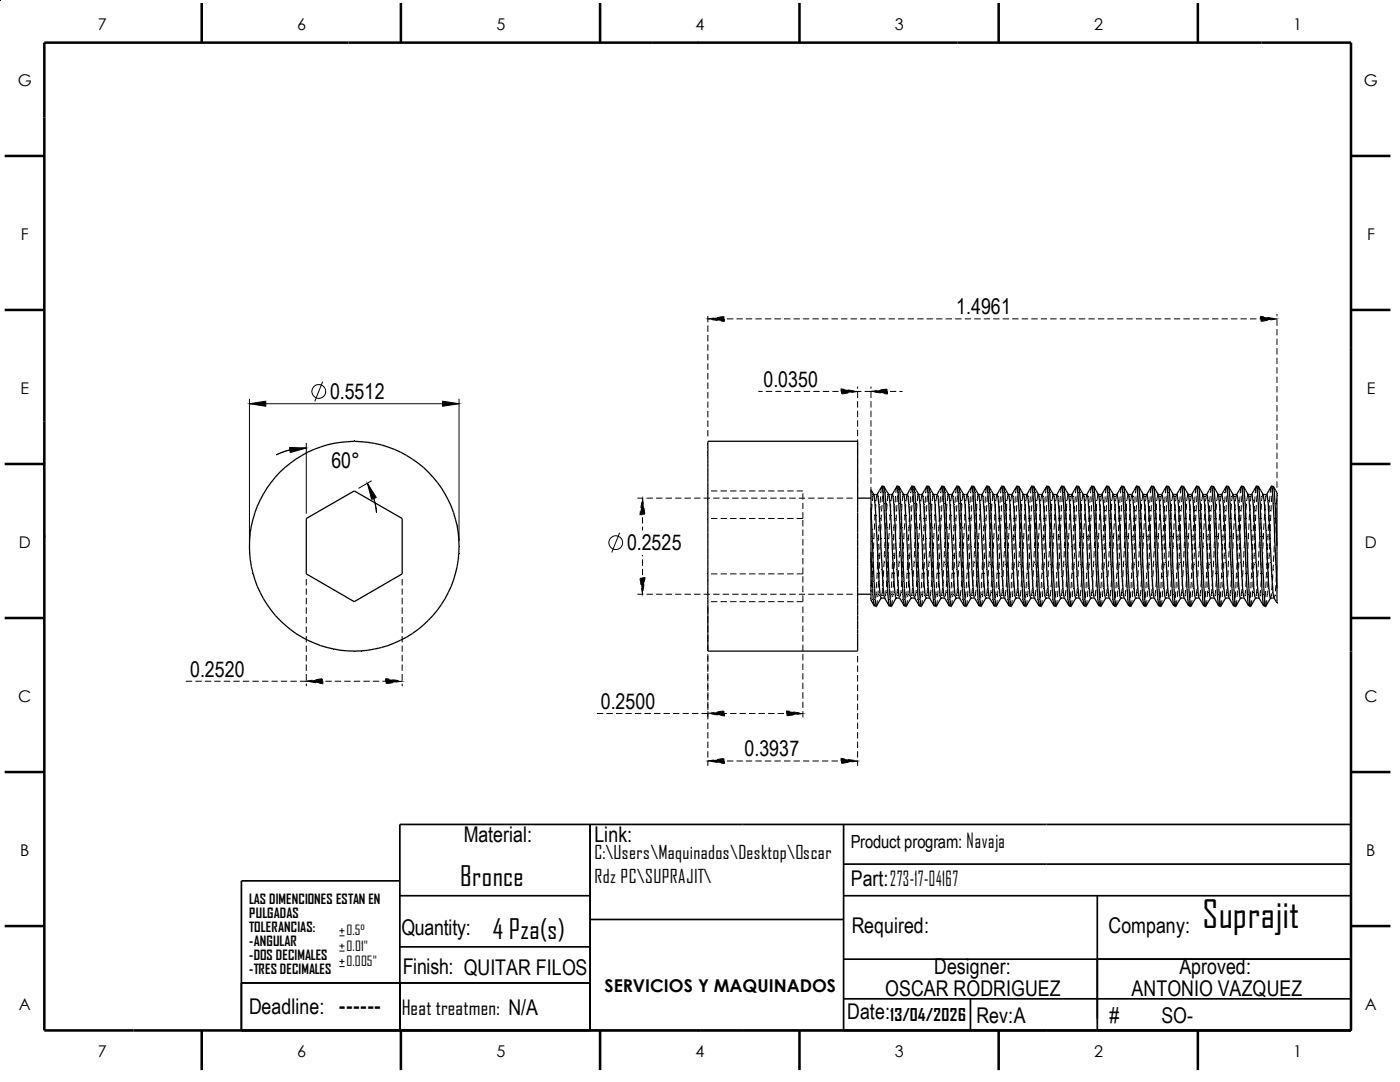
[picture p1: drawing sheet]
<svg xmlns="http://www.w3.org/2000/svg" width="279mm" height="216mm" viewBox="0 0 279 216" stroke-linecap="round" stroke-linejoin="round" font-family="sans-serif">
<defs><g id="words">
<text font-size="7.5" x="240" y="185.2">Suprajit</text>
<g font-size="5.4">
<text x="91.9" y="176.8">Bronce</text>
<text x="98.3" y="187.4">4 Pza(s)</text>
</g>
<g font-size="4.3">
<text x="190.9" y="62.7">1.4961</text>
<text x="152.4" y="77.2">0.0350</text>
<text x="65.9" y="79.6">0.5512</text>
<text x="66.1" y="93.3">60°</text>
<text x="125.1" y="109.8">0.2525</text>
<text x="37.9" y="135">0.2520</text>
<text x="119.9" y="141.4">0.2500</text>
<text x="148.6" y="150.9">0.3937</text>
<text x="92.5" y="168.1">Material:</text>
<text x="118.7" y="168.1">Link:</text>
<text x="169.8" y="176.8">Part:273-17-04167</text>
<text x="80.1" y="186.6">Quantity:</text>
<text x="170" y="186.2">Required:</text>
<text x="221.2" y="186.2">Company:</text>
<text x="80.4" y="194.4">Finish: QUITAR FILOS</text>
<text x="186.4" y="194.4">Designer:</text>
<text x="235.4" y="194.4">Aproved:</text>
<text x="49.7" y="202.3">Deadline: ------</text>
<text x="169.1" y="203.4">Date:</text>
<text x="176.7" y="198.7">OSCAR RODRIGUEZ</text>
<text x="225.8" y="198.7">ANTONIO VAZQUEZ</text>
<text x="194.9" y="204.1">Rev:A</text>
<text x="221.5" y="204.1">#</text>
<text x="231.8" y="204.1">SO-</text>
</g>
<text font-size="4" x="80.2" y="202.4">Heat treatmen: N/A</text>
<g font-size="3.7">
<text x="118.7" y="171.4">C:\Users\Maquinados\Desktop\Oscar</text>
<text x="118.7" y="176.3">Rdz PC\SUPRAJIT\</text>
</g>
<text font-size="3.6" x="169.8" y="169.2">Product program: Navaja</text>
<text font-size="3.5" x="120.6" y="198">SERVICIOS Y MAQUINADOS</text>
<text font-size="3.4" x="177.7" y="203.7">13/04/2026</text>
<g font-size="3.2">
<text x="19.5" y="5.9">7</text>
<text x="59.3" y="5.9">6</text>
<text x="99.1" y="5.9">5</text>
<text x="138.8" y="5.9">4</text>
<text x="178.6" y="5.9">3</text>
<text x="218.4" y="5.9">2</text>
<text x="258.1" y="5.9">1</text>
<text x="3.6" y="17.1">G</text>
<text x="272.2" y="17.1">G</text>
<text x="4.1" y="47.9">F</text>
<text x="272.8" y="47.9">F</text>
<text x="4.1" y="78.6">E</text>
<text x="272.8" y="78.6">E</text>
<text x="3.7" y="109.3">D</text>
<text x="272.4" y="109.3">D</text>
<text x="3.6" y="140.1">C</text>
<text x="272.3" y="140.1">C</text>
<text x="4" y="170.8">B</text>
<text x="272.7" y="170.8">B</text>
<text x="3.8" y="201.5">A</text>
<text x="272.4" y="201.5">A</text>
<text x="19.5" y="210.9">7</text>
<text x="59.3" y="210.9">6</text>
<text x="99.1" y="210.9">5</text>
<text x="138.8" y="210.9">4</text>
<text x="178.6" y="210.9">3</text>
<text x="218.4" y="210.9">2</text>
<text x="258.1" y="210.9">1</text>
</g>
<g font-size="2.7">
<text x="49.7" y="183.2">PULGADAS</text>
<text x="49.7" y="180.4">LAS DIMENCIONES ESTAN EN</text>
<text x="49.7" y="191.6">-DOS DECIMALES</text>
<text x="49.7" y="188.8">-ANGULAR</text>
<text x="49.7" y="186">TOLERANCIAS:</text>
<text x="69.1" y="189.7">0.01&quot;</text>
<text x="69.1" y="186.6">0.5°</text>
<text x="49.7" y="194.4">-TRES DECIMALES</text>
<text x="69.1" y="192.8">0.005&quot;</text>
</g>
</g></defs>
<g fill="#000">
<path d="M141.3 63.6l3.3-.5v1zM140.7 63.6l.6 .1zM140.7 63.6l.6-.1zM144.6 64.1l.1 .2zM167.8 77.5l.1 .1zM167.8 77.5h.1zM167.9 77.6l3.3 .5-3.3 .5zM171.2 78l.5 .1zM171.2 78.1h.5zM173.8 78.1l3.3-.5v1zM173.3 78.1l.5 .1zM173.3 78.1l.5-.1z"/>
<path d="M177.1 78.6l.1 .1zM251.5 63v.1zM251.5 63l.1 .1zM251.5 63.1l3.3 .5-3.3 .5zM254.8 63.5l.6 .1zM254.8 63.6h.6zM49.8 80.6l3.2-.5v1zM49.2 80.6h.6zM51.8 99.7h.1zM52.5 98.5l.1 .1zM53 80.1l.1-.1zM53 81.1l.1 .1z"/>
<path d="M53.2 97.3l.1 .1zM54 96.2l.1 .1zM54.9 95.1v.1zM55.8 94.1l.1 .1zM56.8 93.2l.1 .1zM57.7 89.2l.1 .1zM57.9 90.3l-.1 .1zM57.9 92.3l.1 .1zM59 91.5l.1 .1zM60.2 90.8v.1zM57.8 89.3l3.3 .1-3.2 .9zM61.1 89.3l.6 .1z"/>
<path d="M61.1 89.4h.6zM62.7 89.5v.2zM63.9 89.1l.1 .1zM65.2 88.6l.1 .2zM66.6 88.3v.2zM67.9 88.1v.2zM69.3 88v.1zM70.7 87.9v.2zM72.1 88v.1zM73.3 96.4l1.8 2.9-.9 .4zM73.1 95.9l.1 .6zM73.1 95.9l.2 .5z"/>
<path d="M73.4 88.1v.2zM74.2 99.7l-.1 .1zM74.8 88.3v.2zM76.2 88.6l-.1 .2zM77.5 89.1l-.1 .1zM78.7 89.5v.2zM79.9 90.2l.1-.1zM81.2 90.8v.1zM82.4 91.5l-.1 .1zM83.5 92.3l-.1 .1zM84.5 93.3l.1-.1zM85.6 94.1l-.1 .1z"/>
<path d="M86.4 95.2l.1-.1zM87.4 96.2l-.1 .1zM88.1 97.4l.1-.1zM88.3 81.1l-.1 .1zM88.2 81.1v.1zM88.2 80l.1 .1zM88.2 80h.1zM88.9 98.5l-.1 .1zM88.8 98.6l.1-.1zM89.5 99.7h.1zM88.3 80.1l3.3 .5-3.3 .5zM91.6 80.5l.6 .1z"/>
<path d="M91.6 80.6h.6zM128.2 99.4l.5 3.3h-1zM128.2 98.8l-.1 .6zM128.2 98.8l.1 .6zM141.1 88.5h.2zM141.1 88.8h.2zM141.1 90.2h.2zM141.1 90.9h.2zM141.1 98.6h.2zM141.1 99.7h.2zM171 88.5h.2zM171 88.8h.2z"/>
<path d="M171 90.2h.2zM171 90.9h.2zM171 92.4h.2zM171 93.3h.2zM171 98.6h.2zM171 99.7h.2zM174.3 98.5v.2zM174.4 98.8l.1-.1zM174.5 99.1h.1zM174.5 99.8h.2zM175.2 99.1h.1zM175.3 99.8h.1z"/>
<path d="M176 96.8l.1 .2h-.1zM176 96.8v.2h-.1zM176.1 97.2h.1zM176.1 97.2l.1-.1zM176.1 97.6h.2zM176.2 98.3h.2zM176.3 99.4l.1-.1zM176.4 97.2h.2zM176.4 97.2l.2-.1zM176.5 97.6h.2zM176.6 98.3h.1zM176.7 99.4l.1-.1z"/>
<path d="M176.8 98l.1-.1zM177.3 98.5v.2zM177.4 98.8l.1-.1zM177.5 99.1h.1zM177.5 99.8h.2zM178.1 98.8l.2-.1zM178.2 99.1h.2zM178.3 99.8h.1zM179 96.8l.1 .2h-.1zM179 96.8v.2zM179.1 97.2h.1zM179.1 97.2l.1-.1z"/>
<path d="M179.2 97.6h.1zM179.2 98.3h.2zM179.3 99.4l.2-.1zM179.5 97.2h.1zM179.5 97.2l.1-.1zM179.5 97.6h.2zM179.6 98.3h.1zM179.7 99.4l.1-.1zM179.8 98l.1-.1zM180.3 98.5v.2zM180.4 98.8l.1-.1zM180.5 99.1h.1z"/>
<path d="M180.6 99.8h.1zM181.1 98.8l.2-.1zM181.3 99.8h.1zM182 96.8l.1 .2h-.1zM182 96.8v.2h-.1zM182.1 97.2h.1zM182.2 97.6h.1zM182.2 98.3h.1zM182.3 99.4l.1-.1zM182.5 97.2h.1zM182.5 97.2v-.1zM182.5 97.6h.1z"/>
<path d="M182.6 98.3h.1zM182.7 99.4l.1-.1zM182.8 98l.1-.1zM183.3 98.5v.2zM183.4 98.8l.1-.1zM183.4 99.1h.2zM183.5 99.8h.1zM184.1 98.8l.1-.1zM184.2 99.1h.1zM184.3 99.8h.1zM185 96.8v.2zM185 96.8v.2h-.1z"/>
<path d="M185 97.2h.2zM185 97.2l.2-.1zM185.1 97.6h.2zM185.2 98.3h.1zM185.3 99.4l.1-.1zM185.4 97.2h.1zM185.4 97.2l.1-.1zM185.5 97.6h.1zM185.6 98.3h.1zM185.7 99.4l.1-.1zM185.8 98v-.1zM186.3 98.5v.2z"/>
<path d="M186.4 98.8l.1-.1zM186.4 99.1h.2zM186.5 99.8h.1zM187.1 98.8l.1-.1zM187.2 99.1h.1zM187.3 99.8h.1zM188 96.8l.1 .2h-.1zM188 96.8v.2zM188 97.2h.2zM188 97.2l.2-.1zM188.1 97.6h.2zM188.2 98.3h.1z"/>
<path d="M188.3 99.4l.1-.1zM188.4 97.2h.2zM188.5 97.6h.1zM188.6 98.3h.1zM188.6 99.4l.2-.1zM188.7 98l.1-.1zM189.3 98.5v.2zM189.4 98.8l.1-.1zM189.4 99.1h.2zM190.2 99.1h.1zM190.2 99.8h.2zM191 96.8l.1 .2h-.1z"/>
<path d="M191 96.8v.2h-.2zM191.1 97.2h.1zM191.1 97.2v-.1zM191.1 97.6h.1zM191.2 98.3h.1zM191.3 99.4l.1-.1zM191.4 97.2h.1zM191.4 97.2l.1-.1zM191.5 97.6h.1zM191.6 98.3h.1zM191.6 99.4l.2-.1zM191.7 98l.2-.1z"/>
<path d="M192.3 98.5v.2zM192.3 98.8l.1-.1zM192.4 99.1h.1zM192.5 99.8h.1zM193.1 98.8l.1-.1zM193.2 99.1h.1zM193.3 99.8h.1zM193.9 96.8l.2 .2h-.2zM193.9 96.8v.2zM194 97.2h.1zM194 97.2l.1-.1zM194.1 97.6h.1z"/>
<path d="M194.2 98.3h.1zM194.3 99.4l.1-.1zM194.4 97.2h.1zM194.4 97.2l.1-.1zM194.5 97.6h.1zM194.6 98.3h.1zM194.6 99.4l.1-.1zM194.7 98l.1-.1zM195.2 98.5v.2zM195.3 98.8l.2-.1zM195.4 99.1h.1zM195.5 99.8h.1z"/>
<path d="M196.1 98.8l.1-.1zM196.2 99.1h.1zM196.2 99.8h.1zM196.9 96.8l.2 .2h-.2zM196.9 96.8v.2h-.1zM197 97.2h.1zM197.1 97.6h.1zM197.1 98.3h.2zM197.2 99.4l.2-.1zM197.4 97.2h.1zM197.4 97.2l.1-.1zM197.4 97.6h.2z"/>
<path d="M197.5 98.3h.2zM197.6 99.4l.1-.1zM197.7 98l.1-.1zM198.2 98.5v.2zM198.3 98.8l.2-.1zM198.4 99.1h.1zM198.5 99.8h.1zM199.1 98.8l.1-.1zM199.1 99.1h.2zM199.2 99.8h.1zM199.9 96.8v.2zM199.9 96.8v.2h-.1z"/>
<path d="M200 97.2h.1zM200 97.2l.1-.1zM200.1 97.6h.1zM200.2 98.3h.1zM200.2 99.4l.2-.1zM200.4 97.2h.1zM200.4 97.2l.1-.1zM200.4 97.6h.2zM200.5 98.3h.2zM200.6 99.4l.1-.1zM200.7 98l.1-.1zM201.3 98.5v.2z"/>
<path d="M201.3 98.8l.1-.1zM201.4 99.1h.1zM201.5 99.8h.1zM202.1 98.8l.1-.1zM202.1 99.1h.2zM202.2 99.8h.2zM202.9 96.8l.1 .2h-.1zM202.9 96.8v.2zM203 97.2h.1zM203 97.2l.1-.1zM203.1 97.6h.1zM203.2 98.3h.1z"/>
<path d="M203.2 99.4l.1-.1zM203.4 97.2h.1zM203.4 97.2l.1-.1zM203.5 97.6h.1zM203.5 98.3h.1zM203.6 99.4l.1-.1zM203.7 98l.1-.1zM204.2 98.5v.2zM204.3 98.8l.1-.1zM204.4 99.1h.1zM204.5 99.8h.1zM205.1 99.1h.1z"/>
<path d="M205.2 99.8h.1zM205.9 96.8l.1 .2h-.1zM205.9 96.8v.2h-.1zM206 97.2h.1zM206 97.2l.1-.1zM206 97.6h.2zM206.1 98.3h.1zM206.2 99.4l.1-.1zM206.3 97.2h.2zM206.3 97.2l.2-.1zM206.4 97.6h.1zM206.5 98.3h.1z"/>
<path d="M206.6 99.4l.1-.1zM206.7 98l.1-.1zM207.2 98.5v.2zM207.3 98.8l.1-.1zM207.3 99.1h.2zM207.4 99.8h.2zM208 98.8l.2-.1zM208.1 99.1h.1zM208.2 99.8h.1zM208.9 96.8v.2zM208.9 96.8v.2h-.1zM209 97.2h.1z"/>
<path d="M209 97.2l.1-.1zM209 97.6h.2zM209.1 98.3h.2zM209.2 99.4l.1-.1zM209.3 97.2h.2zM209.3 97.2l.2-.1zM209.4 97.6h.1zM209.5 98.3h.1zM209.5 99.4l.2-.1zM209.7 98l.1-.1zM210.2 98.5v.2zM210.3 98.8l.1-.1z"/>
<path d="M210.4 99.1h.1zM210.4 99.8h.2zM211 98.8l.2-.1zM211.1 99.1h.1zM211.2 99.8h.1zM211.9 96.8l.1 .2h-.1zM211.9 96.8v.2h-.1zM212 97.2h.1zM212 97.6h.2zM212.1 98.3h.1zM212.2 99.4l.1-.1zM212.3 97.2h.2z"/>
<path d="M212.4 97.6h.1zM212.5 98.3h.1zM212.6 99.4l.1-.1zM212.6 98l.2-.1zM213.2 98.5v.2zM213.3 98.8l.1-.1zM213.3 99.1h.1zM213.4 99.8h.1zM214 98.8l.1-.1zM214.1 99.1h.1zM214.2 99.8h.1zM214.9 96.8v.2z"/>
<path d="M214.9 96.8v.2h-.1zM214.9 97.2h.2zM214.9 97.2l.2-.1zM215 97.6h.1zM215.1 98.3h.1zM215.2 99.4l.1-.1zM215.3 97.2h.1zM215.3 97.2l.1-.1zM215.4 97.6h.1zM215.5 98.3h.1zM215.6 99.4l.1-.1zM215.6 98l.1-.1z"/>
<path d="M216.2 98.5v.2zM216.2 98.8l.2-.1zM216.3 99.1h.2zM216.4 99.8h.1zM217 98.8l.1-.1zM217.1 99.1h.1zM217.2 99.8h.1zM217.8 96.8l.2 .2h-.2zM217.8 96.8v.2zM217.9 97.2h.2zM217.9 97.2l.2-.1zM218 97.6h.1z"/>
<path d="M218.1 98.3h.1zM218.1 99.4l.2-.1zM218.3 97.2h.1zM218.3 97.2l.1-.1zM218.4 97.6h.1zM218.4 98.3h.2zM218.5 99.4l.2-.1zM218.6 98l.1-.1zM219.2 98.5v.2zM219.2 98.8l.2-.1zM219.3 99.1h.2zM219.4 99.8h.1z"/>
<path d="M220 99.1h.2zM220.1 99.8h.2zM220.9 96.8l.1 .2h-.1zM220.9 96.8v.2h-.2zM220.9 97.2h.2zM220.9 97.2l.1-.1zM221 97.6h.1zM221.1 98.3h.1zM221.1 99.4l.2-.1zM221.3 97.2h.1zM221.3 97.2l.1-.1zM221.4 97.6h.1z"/>
<path d="M221.4 98.3h.2zM221.5 99.4l.2-.1zM221.6 98l.1-.1zM222.2 98.5v.2zM222.2 98.8l.1-.1zM222.3 99.1h.1zM222.4 99.8h.1zM223 98.8l.1-.1zM223.1 99.1h.1zM223.1 99.8h.2zM223.9 96.8v.2zM223.9 96.8v.2h-.2z"/>
<path d="M223.9 97.2h.1zM223.9 97.2l.1-.1zM224 97.6h.1zM224.1 98.3h.1zM224.2 99.4l.1-.1zM224.3 97.2h.1zM224.3 97.2l.1-.1zM224.4 97.6h.1zM224.5 98.3h.1zM224.5 99.4l.1-.1zM224.6 98l.1-.1zM225.1 98.5v.2z"/>
<path d="M225.2 98.8l.1-.1zM225.3 99.1h.1zM225.4 99.8h.1zM226 98.8l.1-.1zM226.1 99.1h.1zM226.1 99.8h.1zM226.8 96.8l.1 .2h-.1zM226.8 96.8v.2h-.1zM226.9 97.2h.1zM227 97.6h.1zM227 98.3h.2zM227.1 99.4l.1-.1z"/>
<path d="M227.3 97.2h.1zM227.3 97.6h.2zM227.4 98.3h.1zM227.5 99.4l.1-.1zM228.1 98.5v.2zM228.2 98.8l.1-.1zM228.3 99.1h.1zM228.3 99.8h.2zM228.9 98.8l.2-.1zM229 99.1h.2zM229.1 99.8h.1zM229.8 96.8v.2z"/>
<path d="M229.8 96.8v.2h-.1zM229.9 97.2h.1zM229.9 97.2l.1-.1zM230 97.6h.1zM230 98.3h.2zM230.1 99.4l.2-.1zM230.3 97.2h.1zM230.3 97.2l.1-.1zM230.3 97.6h.2zM230.4 98.3h.1zM230.5 99.4l.1-.1zM231.1 98.5v.2z"/>
<path d="M231.2 98.8l.1-.1zM231.3 99.1h.1zM231.4 99.8h.1zM231.9 98.8l.2-.1zM232 99.1h.2zM232.1 99.8h.1zM232.8 96.8l.1 .2h-.1zM232.8 96.8v.2zM232.9 97.2h.1zM232.9 97.2l.1-.1zM233 97.6h.1zM233 98.3h.2z"/>
<path d="M233.1 99.4l.1-.1zM233.3 97.2h.1zM233.3 97.2l.1-.1zM233.3 97.6h.2zM233.4 98.3h.1zM233.5 99.4l.1-.1zM234.1 98.5v.2zM234.2 98.8l.1-.1zM234.3 99.1h.1zM234.4 99.8h.1zM235 99.1h.1zM235.1 99.8h.1z"/>
<path d="M235.8 96.8l.1 .2h-.1zM235.8 96.8v.2h-.1zM235.9 97.2h.1zM235.9 97.2l.1-.1zM235.9 97.6h.2zM236 98.3h.1zM236.1 99.4l.1-.1zM236.2 97.2h.1zM236.2 97.2l.1-.1zM236.3 97.6h.1zM236.4 98.3h.1zM236.5 99.4l.1-.1z"/>
<path d="M236.6 98l.1-.1zM237.1 98.5v.2zM237.2 99.1h.2zM237.3 99.8h.1zM237.9 98.8l.1-.1zM238 99.1h.1zM238.1 99.8h.1zM238.8 96.8v.2zM238.8 96.8v.2h-.1zM238.8 97.2h.2zM238.8 97.2l.2-.1zM238.9 97.6h.2z"/>
<path d="M239 98.3h.1zM239.1 99.4l.1-.1zM239.2 97.2h.2zM239.2 97.2l.2-.1zM239.3 97.6h.1zM239.4 98.3h.1zM239.4 99.4l.2-.1zM240.1 98.5v.2zM240.2 98.8l.1-.1zM240.2 99.1h.2zM240.3 99.8h.2zM240.9 98.8l.1-.1z"/>
<path d="M241 99.1h.1zM241 99.8h.2zM241.8 96.8l.1 .2h-.1zM241.8 96.8v.2h-.2zM241.9 97.2h.1zM241.9 97.2l.1-.1zM241.9 97.6h.2zM242 98.3h.1zM242.1 99.4l.1-.1zM242.2 97.2h.2zM242.3 97.6h.1zM242.4 98.3h.1z"/>
<path d="M242.4 99.4l.2-.1zM243.1 98.5v.2zM243.2 98.8l.1-.1zM243.3 99.8h.1zM243.9 98.8l.1-.1zM244 99.1h.1zM244.1 99.8h.1zM244.8 96.8v.2zM244.8 96.8v.2h-.2zM244.8 97.2h.1zM244.8 97.2l.1-.1zM244.9 97.6h.1z"/>
<path d="M245 98.3h.1zM245.1 99.4l.1-.1zM245.2 97.2h.1zM245.2 97.2l.1-.1zM245.3 97.6h.1zM245.4 98.3h.1zM245.4 99.4l.2-.1zM246.1 98.5v.2zM246.1 98.8l.2-.1zM246.2 99.1h.1zM246.3 99.8h.1zM246.9 98.8l.1-.1z"/>
<path d="M247 99.1h.1zM247.1 99.8h.1zM247.7 96.8l.2 .2h-.2zM247.7 96.8v.2zM247.8 97.2h.1zM247.8 97.2l.1-.1zM247.9 97.6h.1zM248 98.3h.1zM248 99.4l.2-.1zM248.2 97.2h.1zM248.2 97.2l.1-.1zM248.3 97.6h.1z"/>
<path d="M248.3 98.3h.2zM248.4 99.4l.1-.1zM249 98.5v.2zM249.1 98.8l.2-.1zM249.2 99.1h.1zM249.3 99.8h.1zM249.9 98.8h.1zM249.9 99.1h.2zM250 99.8h.1zM250.7 96.8l.2 .2h-.2zM250.7 96.8v.2h-.1zM250.8 97.2h.2z"/>
<path d="M250.9 97.6h.1zM251 98.3h.1zM251 99.4l.2-.1zM251.2 97.2h.1zM251.2 97.2l.1-.1zM251.2 97.6h.2zM251.3 98.3h.2zM251.4 99.4l.1-.1zM252.1 98.5v.2zM252.2 99.1h.1zM252.3 99.8h.1zM252.9 98.8l.1-.1z"/>
<path d="M252.9 99.1h.2zM253 99.8h.2zM253.7 96.8v.2zM253.7 96.8v.2h-.1zM253.8 97.2h.1zM253.8 97.2l.1-.1zM253.9 97.6h.1zM254 98.3h.1zM254 99.4l.2-.1zM254.2 97.2h.1zM254.2 97.2l.1-.1zM254.3 97.6h.1z"/>
<path d="M254.3 98.3h.2zM254.4 99.4l.1-.1zM254.8 98.8h.2zM254.8 98.4h.2zM49.7 109h.1zM49.7 110.4h.1zM49.7 107.6h.1zM49.8 111.8l.2-.1zM49.8 106.3h.2zM50 113.1h.2zM50 104.9h.2zM50.4 114.4h.1z"/>
<path d="M50.4 103.5l.1 .1zM50.8 115.8l.1-.1zM50.8 115.7h.1zM50.8 102.2l.1 .1zM51.3 100.9l.1 .1zM51.8 118.3l.1-.1zM52.5 119.5h.1zM88.8 119.5h.1zM89.5 118.2l.1 .1zM90 101l.1-.1zM90.5 102.3l.1-.1zM90.5 115.7l.1 .1z"/>
<path d="M90.9 103.6l.1-.1zM90.9 114.4h.1zM91.2 104.9h.2zM91.2 113.1h.2zM91.4 106.3h.2zM91.4 111.7l.2 .1zM91.6 107.6h.1zM91.6 110.4h.1zM91.6 109h.1zM127.6 102.8l.1-.1zM127.7 115.3h1l-.5 3.3zM128.2 118.6v.5z"/>
<path d="M128.1 118.6l.1 .5zM128.7 115.3l.1-.1zM141.1 102.3h.2zM141.1 103.6h.2zM141.1 114.4h.2zM141.1 115.7h.2zM141.1 118.2h.2zM141.1 119.5h.2zM171 103.6h.2zM171 104.9h.2zM171 114.4h.2zM171 115.7h.2z"/>
<path d="M171 118.2h.2zM171 119.5h.2zM173.7 112h.1zM173.7 116.9h.1zM173.7 117.7h.1zM173.7 119.5h.1zM173.7 119.8h.2zM173.8 108h.1zM173.8 107h.1zM173.8 103h.1zM173.8 102.2h.1zM173.7 111.7h.2z"/>
<path d="M173.9 102.7h.1zM173.8 113.3h.1zM173.9 104.2l.2-.1zM173.9 114.9l.1-.1zM174 105.7h.2zM173.9 116.2h.2zM174.1 107.4h.1zM174 117.5l.2-.1zM174 109h.2zM174.1 118.7h.1zM174.1 110.8h.1zM174.2 119.6h.1z"/>
<path d="M174.2 112.7h.1zM174.2 114.4h.2zM174.3 116h.2zM174.4 117.5l.1-.1zM174.5 118.7h.1zM174.6 100.6h.2zM174.5 119.6h.2zM174.7 101.7h.1zM174.8 102.9h.1zM174.8 104.3h.2zM174.9 105.8h.1zM175 107.4h.1z"/>
<path d="M175 110.6h.2zM175.1 112.2h.1zM175.2 113.7h.1zM175.3 115.1h.1zM175.4 100.6h.1zM175.3 116.3h.2zM175.5 101.7h.1zM175.4 117.3h.1zM175.5 102.9h.1zM175.5 118.2h.1zM175.6 104.3h.1zM175.6 118.8h.1z"/>
<path d="M175.7 105.8h.1zM175.6 119.3l.2-.1zM175.8 107.4h.1zM175.8 119.3l.1 .1v.2zM175.7 119.4l.2 .2zM175.8 110.6h.1zM175.9 112.2h.1zM175.9 113.7h.2zM176 115.1h.1zM176.1 116.3h.1zM176.1 117.3h.2zM176.2 118.2h.2z"/>
<path d="M176.4 100.5h.1zM176.3 118.8h.1zM176.4 101.9h.2zM176.4 119.3l.1-.1zM176.5 103.5h.2zM176.6 105.3h.1zM176.7 107.1h.1zM176.8 100.5h.1zM176.7 110.8h.1zM176.8 101.9h.2zM176.8 112.7h.1zM176.9 103.5h.1z"/>
<path d="M176.9 114.4h.1zM177 105.3h.1zM177 116h.1zM177.1 107.1h.1zM177 117.5l.1-.1zM177.1 118.7h.1zM177.1 110.8h.1zM177.2 119.6h.1zM177.2 112.7h.1zM177.2 114.4h.2zM177.3 116h.1zM177.4 117.5l.1-.1z"/>
<path d="M177.5 118.7h.1zM177.6 100.6h.2zM177.5 119.6h.2zM177.7 101.7h.1zM177.8 102.9h.1zM177.8 104.3h.2zM177.9 105.8h.2zM178 107.4h.1zM178 110.6h.1zM178.1 112.2h.1zM178.2 113.7h.1zM178.3 115.1h.1z"/>
<path d="M178.4 100.6h.1zM178.3 116.3h.1zM178.4 101.7h.2zM178.4 117.3h.1zM178.5 102.9h.1zM178.5 118.2h.1zM178.6 104.3h.1zM178.6 118.8h.1zM178.7 105.8h.1zM178.6 119.3l.1-.1zM178.7 107.4h.2zM178.8 119.3l.1 .1-.1 .2z"/>
<path d="M178.7 119.4l.1-.1v.3zM178.8 110.6h.1zM178.9 112.2h.1zM178.9 113.7h.1zM179 115.1h.1zM179.1 116.3h.1zM179.2 117.3h.1zM179.2 118.2h.1zM179.4 100.5h.1zM179.3 118.8h.1zM179.5 101.9h.1zM179.4 119.3l.1-.1z"/>
<path d="M179.5 103.5h.2zM179.6 105.3h.1zM179.7 107.1h.1zM179.7 100.5h.2zM179.8 101.9h.2zM179.7 110.8h.1zM179.9 103.5h.1zM179.8 112.7h.1zM180 105.3h.1zM179.8 114.4h.2zM180 107.1h.2zM179.9 116h.1z"/>
<path d="M180 117.5l.1-.1zM180.1 110.8h.1zM180.1 118.7h.1zM180.1 112.7h.2zM180.1 119.6h.2zM180.2 114.4h.1zM180.3 116h.1zM180.4 117.5l.1-.1zM180.4 118.7h.2zM180.6 100.6h.1zM180.5 119.6h.1zM180.7 101.7h.1z"/>
<path d="M180.8 102.9h.1zM180.8 104.3h.2zM180.9 105.8h.2zM181 107.4h.1zM181 110.6h.1zM181.1 112.2h.1zM181.1 113.7h.2zM181.2 115.1h.2zM181.4 100.6h.1zM181.3 116.3h.1zM181.4 101.7h.2zM181.4 117.3h.1z"/>
<path d="M181.5 102.9h.2zM181.4 118.2h.2zM181.6 104.3h.1zM181.5 118.8h.2zM181.7 105.8h.1zM181.6 119.3l.1-.1zM181.7 107.4h.2zM181.8 119.3v.3zM181.7 119.4l.1-.1v.3zM181.7 110.6h.2zM181.8 112.2h.1zM181.9 113.7h.1z"/>
<path d="M182 115.1h.1zM182 116.3h.2zM182.1 117.3h.1zM182.2 118.2h.1zM182.4 100.5h.1zM182.3 118.8h.1zM182.5 101.9h.1zM182.4 119.3l.1-.1zM182.5 103.5h.1zM182.6 105.3h.1zM182.7 107.1h.1zM182.8 100.5h.1z"/>
<path d="M182.8 101.9h.1zM182.7 110.8h.1zM182.9 103.5h.1zM182.8 112.7h.1zM183 105.3h.1zM182.8 114.4h.2zM183 107.1h.2zM182.9 116h.1zM183 117.5l.1-.1zM183 110.8h.2zM183 118.7h.2zM183.1 112.7h.2z"/>
<path d="M183.1 119.6h.2zM183.2 114.4h.1zM183.3 116h.1zM183.3 117.5l.2-.1zM183.4 118.7h.2zM183.6 100.6h.1zM183.5 119.6h.1zM183.7 101.7h.1zM183.7 102.9h.2zM183.8 104.3h.1zM183.9 105.8h.1zM184 107.4h.1z"/>
<path d="M184 110.6h.1zM184.1 112.2h.1zM184.1 113.7h.2zM184.2 115.1h.2zM184.4 100.6h.1zM184.3 116.3h.1zM184.4 101.7h.1zM184.4 117.3h.1zM184.5 102.9h.1zM184.4 118.2h.2zM184.6 104.3h.1zM184.5 118.8h.2z"/>
<path d="M184.7 105.8h.1zM184.6 119.3l.1-.1zM184.7 107.4h.2zM184.8 119.3l.1 .1-.1 .2zM184.7 119.4l.1 .2zM184.7 110.6h.2zM184.8 112.2h.2zM184.9 113.7h.1zM185 115.1h.1zM185 116.3h.2zM185.1 117.3h.2zM185.2 118.2h.1z"/>
<path d="M185.3 118.8h.1zM185.4 100.5h.1zM185.4 101.9h.1zM185.3 119.3l.2-.1zM185.5 103.5h.1zM185.6 105.3h.1zM185.7 107.1h.1zM185.7 100.5h.1zM185.8 101.9h.1zM185.7 110.8h.1zM185.9 103.5h.1zM185.8 112.7h.1z"/>
<path d="M186 105.3h.1zM185.8 114.4h.2zM186 107.1h.1zM185.9 116h.1zM186 117.5l.1-.1zM186.1 110.8h.1zM186.1 118.7h.1zM186.1 112.7h.2zM186.1 119.6h.2zM186.2 114.4h.1zM186.3 116h.1zM186.4 117.5l.1-.1z"/>
<path d="M186.4 118.7h.2zM186.6 100.6h.1zM186.5 119.6h.1zM186.6 101.7h.2zM186.7 102.9h.2zM186.8 104.3h.1zM186.9 105.8h.1zM187 107.4h.1zM187 110.6h.1zM187.1 112.2h.1zM187.2 113.7h.1zM187.2 115.1h.1z"/>
<path d="M187.3 100.6h.2zM187.3 116.3h.1zM187.4 101.7h.1zM187.4 117.3h.1zM187.5 102.9h.1zM187.5 118.2h.1zM187.6 104.3h.1zM187.5 118.8h.1zM187.6 105.8h.1zM187.6 119.3l.1-.1zM187.7 107.4h.1zM187.8 119.3v.3z"/>
<path d="M187.7 119.4l.1-.1v.3zM187.7 110.6h.2zM187.8 112.2h.1zM187.9 113.7h.1zM188 115.1h.1zM188 116.3h.2zM188.1 117.3h.1zM188.2 118.2h.1zM188.3 100.5h.2zM188.3 118.8h.1zM188.4 101.9h.2zM188.3 119.3l.2-.1z"/>
<path d="M188.5 103.5h.1zM188.6 105.3h.1zM188.6 107.1h.2zM188.7 100.5h.1zM188.8 101.9h.1zM188.7 110.8h.1zM188.8 103.5h.2zM188.7 112.7h.1zM188.9 105.3h.2zM188.8 114.4h.1zM189 107.1h.1zM188.9 116h.1z"/>
<path d="M189 117.5l.1-.1zM189 110.8h.1zM189 118.7h.1zM189.1 112.7h.1zM189.1 119.6h.1zM189.2 114.4h.1zM189.3 116h.1zM189.4 117.5l.1-.1zM189.4 118.7h.1zM189.6 100.6h.1zM189.5 119.6h.1zM189.7 101.7h.1z"/>
<path d="M189.7 102.9h.2zM189.8 104.3h.1zM189.9 105.8h.1zM189.9 107.4h.2zM190 110.6h.1zM190 112.2h.2zM190.1 113.7h.1zM190.2 115.1h.1zM190.3 100.6h.2zM190.3 116.3h.1zM190.4 101.7h.1zM190.3 117.3h.2z"/>
<path d="M190.5 102.9h.1zM190.4 118.2h.1zM190.5 104.3h.2zM190.5 118.8h.1zM190.6 105.8h.2zM190.6 119.3l.1-.1zM190.7 107.4h.1zM190.8 119.3l.1 .1-.1 .2zM190.7 119.4l.1 .2zM190.7 110.6h.1zM190.8 112.2h.1zM190.9 113.7h.1z"/>
<path d="M191 115.1h.1zM191 116.3h.1zM191.1 117.3h.1zM191.2 118.2h.1zM191.3 100.5h.2zM191.3 118.8h.1zM191.4 101.9h.1zM191.3 119.3l.1-.1zM191.5 103.5h.1zM191.6 105.3h.1zM191.6 107.1h.2zM191.7 100.5h.2z"/>
<path d="M191.8 101.9h.1zM191.6 110.8h.2zM191.9 103.5h.1zM191.7 112.7h.2zM191.9 105.3h.2zM191.8 114.4h.1zM192 107.1h.2zM191.9 116h.1zM191.9 117.5l.2-.1zM192 110.8h.2zM192 118.7h.2zM192.1 112.7h.1z"/>
<path d="M192.1 119.6h.1zM192.2 114.4h.1zM192.2 116h.2zM192.3 117.5l.1-.1zM192.4 118.7h.1zM192.6 100.6h.1zM192.5 119.6h.1zM192.7 101.7h.1zM192.7 102.9h.1zM192.8 104.3h.1zM192.9 105.8h.1zM193 107.4h.1z"/>
<path d="M193 109h.1zM193 110.6h.1zM193 112.2h.2zM193.1 113.7h.2zM193.2 115.1h.1zM193.3 100.6h.2zM193.3 116.3h.1zM193.4 101.7h.1zM193.3 117.3h.2zM193.5 102.9h.1zM193.4 118.2h.1zM193.5 104.3h.2z"/>
<path d="M193.5 118.8h.1zM193.6 105.8h.2zM193.5 119.3l.2-.1zM193.7 107.4h.1zM193.8 119.3l.1 .1-.1 .2zM193.6 119.4l.2-.1v.3zM193.8 109h.1zM193.7 110.6h.1zM193.8 112.2h.1zM193.8 113.7h.2zM193.9 115.1h.2zM194 116.3h.1z"/>
<path d="M194.1 117.3h.1zM194.1 118.2h.2zM194.3 100.5h.1zM194.2 118.8h.2zM194.4 101.9h.1zM194.3 119.3l.1-.1zM194.5 103.5h.1zM194.6 105.3h.1zM194.6 107.1h.1zM194.7 100.5h.1zM194.8 101.9h.1zM194.6 110.8h.2z"/>
<path d="M194.9 103.5h.1zM194.7 112.7h.2zM194.9 105.3h.1zM194.8 114.4h.1zM195 107.1h.1zM194.9 116h.1zM194.9 117.5l.2-.1zM195 110.8h.2zM195 118.7h.2zM195.1 112.7h.1zM195.1 119.6h.1zM195.2 114.4h.1z"/>
<path d="M195.2 116h.2zM195.3 117.5l.2-.1zM195.4 118.7h.1zM195.5 119.6h.1zM195.6 101.7h.1zM195.7 102.9h.1zM195.8 104.3h.1zM195.9 105.8h.1zM195.9 107.4h.1zM196 110.6h.1zM196 112.2h.2zM196.1 113.7h.1z"/>
<path d="M196.2 115.1h.1zM196.3 100.6h.1zM196.3 116.3h.1zM196.4 101.7h.1zM196.3 117.3h.2zM196.5 102.9h.1zM196.4 118.2h.1zM196.5 104.3h.1zM196.5 118.8h.1zM196.6 105.8h.1zM196.6 119.3l.1-.1zM196.7 107.4h.1z"/>
<path d="M196.8 119.3v.3zM196.6 119.4l.2-.1v.3zM196.7 110.6h.1zM196.8 112.2h.1zM196.8 113.7h.2zM196.9 115.1h.2zM197 116.3h.1zM197.1 117.3h.1zM197.1 118.2h.2zM197.3 100.5h.1zM197.2 118.8h.2zM197.4 101.9h.1z"/>
<path d="M197.3 119.3l.1-.1zM197.4 103.5h.2zM197.5 105.3h.2zM197.6 107.1h.1zM197.7 100.5h.1zM197.7 101.9h.2zM197.6 110.8h.1zM197.8 103.5h.2zM197.7 112.7h.1zM197.9 105.3h.1zM197.8 114.4h.1zM198 107.1h.1z"/>
<path d="M197.9 116h.1zM198 117.5l.1-.1zM198 110.8h.1zM198 118.7h.1zM198.1 112.7h.1zM198.1 119.6h.1zM198.2 114.4h.1zM198.2 116h.2zM198.3 117.5l.1-.1zM198.4 118.7h.1zM198.5 100.6h.2zM198.5 119.6h.1z"/>
<path d="M198.6 101.7h.2zM198.8 104.3h.1zM198.8 105.8h.2zM198.9 107.4h.2zM199 109h.1zM198.9 110.6h.2zM199 112.2h.1zM199.1 113.7h.1zM199.2 115.1h.1zM199.3 100.6h.1zM199.2 116.3h.1zM199.3 101.7h.2z"/>
<path d="M199.3 117.3h.1zM199.4 102.9h.2zM199.4 118.2h.1zM199.5 104.3h.1zM199.5 118.8h.1zM199.6 105.8h.1zM199.6 119.3l.1-.1zM199.7 107.4h.1zM199.7 119.3l.2 .1-.2 .2zM199.6 119.4l.1 .2zM199.7 110.6h.1zM199.8 112.2h.1z"/>
<path d="M199.9 113.7h.1zM199.9 115.1h.1zM200 116.3h.1zM200.1 117.3h.1zM200.2 118.2h.1zM200.2 118.8h.1zM200.3 100.5h.1zM200.4 101.9h.1zM200.3 119.3l.1-.1zM200.4 103.5h.2zM200.5 105.3h.2zM200.6 107.1h.1z"/>
<path d="M200.7 100.5h.1zM200.7 101.9h.2zM200.6 110.8h.1zM200.8 103.5h.2zM200.7 112.7h.1zM200.9 105.3h.1zM200.8 114.4h.1zM201 107.1h.1zM200.8 116h.2zM200.9 117.5l.1-.1zM201 110.8h.1zM201 118.7h.1z"/>
<path d="M201.1 112.7h.1zM201.1 119.6h.1zM201.2 116h.1zM201.3 117.5l.1-.1zM201.4 118.7h.1zM201.5 100.6h.2zM201.6 101.7h.1zM201.7 102.9h.1zM201.8 104.3h.1zM201.8 105.8h.2zM201.9 107.4h.2zM201.9 110.6h.2z"/>
<path d="M202 112.2h.1zM202.1 113.7h.1zM202.1 115.1h.2zM202.3 100.6h.1zM202.2 116.3h.2zM202.4 101.7h.1zM202.3 117.3h.1zM202.4 102.9h.2zM202.4 118.2h.1zM202.5 104.3h.1zM202.4 118.8h.2zM202.6 105.8h.1z"/>
<path d="M202.5 119.3l.1-.1zM202.6 107.4h.2zM202.7 119.3v.3zM202.6 119.4l.1-.1v.3zM202.7 110.6h.1zM202.7 112.2h.2zM202.8 113.7h.1zM202.9 115.1h.1zM203 116.3h.1zM203 117.3h.2zM203.1 118.2h.1zM203.3 100.5h.1z"/>
<path d="M203.2 118.8h.1zM203.4 101.9h.1zM203.3 119.3l.1-.1zM203.5 103.5h.1zM203.5 105.3h.1zM203.6 107.1h.1zM203.7 100.5h.1zM203.8 101.9h.1zM203.6 110.8h.2zM203.8 103.5h.1zM203.7 112.7h.1zM203.9 105.3h.1z"/>
<path d="M203.8 114.4h.1zM204 107.1h.1zM203.8 116h.2zM203.9 117.5l.1-.1zM204 110.8h.1zM204 118.7h.1zM204 112.7h.2zM204 119.6h.2zM204.1 114.4h.2zM204.2 116h.1zM204.3 117.5l.1-.1zM204.3 118.7h.2z"/>
<path d="M204.5 100.6h.1zM204.4 119.6h.2zM204.6 101.7h.1zM204.7 102.9h.1zM204.8 104.3h.1zM204.8 105.8h.1zM204.9 107.4h.1zM204.9 110.6h.2zM205 112.2h.1zM205.1 113.7h.1zM205.1 115.1h.2zM205.3 100.6h.1z"/>
<path d="M205.2 116.3h.2zM205.4 101.7h.1zM205.3 117.3h.1zM205.4 102.9h.1zM205.4 118.2h.1zM205.5 104.3h.1zM205.4 118.8h.2zM205.6 105.8h.1zM205.5 119.3l.2-.1zM205.7 107.4h.1zM205.7 119.3l.1 .1-.1 .2zM205.6 119.4l.1 .2z"/>
<path d="M205.7 110.6h.1zM205.7 112.2h.2zM205.8 113.7h.2zM205.9 115.1h.1zM206 116.3h.1zM206 117.3h.2zM206.1 118.2h.1zM206.3 100.5h.1zM206.2 118.8h.1zM206.3 101.9h.2zM206.2 119.3l.2-.1zM206.4 103.5h.1z"/>
<path d="M206.5 105.3h.1zM206.6 107.1h.1zM206.7 100.5h.1zM206.7 101.9h.1zM206.6 110.8h.1zM206.8 103.5h.1zM206.7 112.7h.1zM206.9 105.3h.1zM206.8 114.4h.1zM207 107.1h.1zM206.8 116h.2zM206.9 117.5l.1-.1z"/>
<path d="M207 110.8h.1zM207 118.7h.1zM207.1 112.7h.1zM207.1 119.6h.1zM207.1 114.4h.2zM207.2 116h.1zM207.3 117.5l.1-.1zM207.3 118.7h.2zM207.5 100.6h.1zM207.4 119.6h.2zM207.6 101.7h.1zM207.6 102.9h.2z"/>
<path d="M207.7 104.3h.2zM207.8 105.8h.1zM207.9 107.4h.1zM207.9 110.6h.1zM208 112.2h.1zM208.1 113.7h.1zM208.2 115.1h.1zM208.3 100.6h.1zM208.2 116.3h.1zM208.3 101.7h.1zM208.3 117.3h.1zM208.4 102.9h.1z"/>
<path d="M208.4 118.2h.1zM208.5 104.3h.1zM208.4 118.8h.2zM208.6 105.8h.1zM208.5 119.3l.1-.1zM208.6 107.4h.1zM208.7 119.3l.1 .1-.1 .2zM208.6 119.4l.1-.1v.3zM208.6 109h.1zM208.7 110.6h.1zM208.7 112.2h.2zM208.8 113.7h.1z"/>
<path d="M208.9 115.1h.1zM209 116.3h.1zM209 117.3h.2zM209.1 118.2h.1zM209.3 100.5h.1zM209.2 118.8h.1zM209.3 101.9h.2zM209.3 119.3l.1-.1zM209.4 103.5h.1zM209.5 105.3h.1zM209.5 107.1h.2zM209.6 100.5h.2z"/>
<path d="M209.6 110.8h.1zM209.7 101.9h.1zM209.7 112.7h.1zM209.8 103.5h.1zM209.7 114.4h.1zM209.8 105.3h.2zM209.8 116h.1zM209.9 107.1h.2zM209.9 117.5l.1-.1zM210 118.7h.1zM210 110.8h.1zM210 119.6h.1z"/>
<path d="M210 112.7h.1zM210.1 114.4h.1zM210.2 116h.1zM210.3 117.5l.1-.1zM210.4 118.7h.1zM210.5 100.6h.2zM210.4 119.6h.1zM210.6 101.7h.1zM210.7 102.9h.1zM210.7 104.3h.2zM210.8 105.8h.1zM210.9 107.4h.1z"/>
<path d="M210.9 110.6h.1zM211 112.2h.1zM211 113.7h.2zM211.1 115.1h.1zM211.2 100.6h.2zM211.2 116.3h.1zM211.3 101.7h.2zM211.3 117.3h.1zM211.4 102.9h.1zM211.3 118.2h.2zM211.5 104.3h.1zM211.4 118.8h.1z"/>
<path d="M211.5 105.8h.2zM211.5 119.3l.1-.1zM211.6 107.4h.2zM211.7 119.3v.3zM211.6 119.4l.1-.1v.3zM211.6 110.6h.2zM211.7 112.2h.1zM211.8 113.7h.1zM211.9 115.1h.1zM212 116.3h.1zM212 117.3h.1zM212.1 118.2h.1z"/>
<path d="M212.3 100.5h.1zM212.2 118.8h.1zM212.3 101.9h.2zM212.3 119.3l.1-.1zM212.4 103.5h.1zM212.5 105.3h.1zM212.6 107.1h.1zM212.6 100.5h.2zM212.7 101.9h.1zM212.6 110.8h.1zM212.8 103.5h.1zM212.6 112.7h.2z"/>
<path d="M212.9 105.3h.1zM212.7 114.4h.2zM212.9 107.1h.2zM212.8 116h.1zM212.9 117.5l.1-.1zM212.9 110.8h.2zM212.9 118.7h.2zM213 112.7h.1zM213 119.6h.1zM213.1 114.4h.1zM213.2 116h.1zM213.2 117.5l.2-.1z"/>
<path d="M213.3 118.7h.1zM213.5 100.6h.1zM213.4 119.6h.1zM213.6 101.7h.1zM213.7 102.9h.1zM213.7 104.3h.1zM213.8 105.8h.1zM213.9 107.4h.1zM213.8 109h.2zM213.9 110.6h.1zM214 112.2h.1zM214 113.7h.2z"/>
<path d="M214.1 115.1h.1zM214.2 100.6h.2zM214.2 116.3h.1zM214.3 101.7h.1zM214.2 117.3h.2zM214.4 102.9h.1zM214.3 118.2h.2zM214.5 104.3h.1zM214.4 118.8h.1zM214.5 105.8h.2zM214.5 119.3l.1-.1zM214.6 107.4h.2z"/>
<path d="M214.7 119.3l.1 .1-.1 .2zM214.6 119.4l.1 .2zM214.6 110.6h.2zM214.7 112.2h.1zM214.8 113.7h.1zM214.8 115.1h.2zM214.9 116.3h.2zM215 117.3h.1zM215.1 118.2h.1zM215.1 118.8h.2zM215.3 100.5h.1zM215.3 101.9h.1z"/>
<path d="M215.2 119.3l.1-.1zM215.4 103.5h.1zM215.5 105.3h.1zM215.6 107.1h.1zM215.6 100.5h.1zM215.7 101.9h.1zM215.6 110.8h.1zM215.8 103.5h.1zM215.6 112.7h.2zM215.9 105.3h.1zM215.7 114.4h.2zM215.9 107.1h.1z"/>
<path d="M215.8 116h.1zM215.9 117.5l.1-.1zM215.9 110.8h.2zM215.9 118.7h.2zM216 112.7h.2zM216 119.6h.2zM216.1 114.4h.1zM216.2 116h.1zM216.2 117.5l.2-.1zM216.3 118.7h.2zM216.5 100.6h.1zM216.5 101.7h.2z"/>
<path d="M216.4 119.6h.1zM216.6 102.9h.1zM216.7 104.3h.1zM216.8 105.8h.1zM216.9 107.4h.1zM216.9 110.6h.1zM217 112.2h.1zM217 113.7h.2zM217.1 115.1h.1zM217.2 100.6h.1zM217.2 116.3h.1zM217.3 101.7h.1z"/>
<path d="M217.3 117.3h.1zM217.4 102.9h.1zM217.3 118.2h.2zM217.5 104.3h.1zM217.4 118.8h.1zM217.5 105.8h.1zM217.5 119.3l.1-.1zM217.6 107.4h.1zM217.7 119.3v.3zM217.6 119.4l.1-.1v.3zM217.6 110.6h.2zM217.7 112.2h.1z"/>
<path d="M217.8 113.7h.1zM217.8 115.1h.2zM217.9 116.3h.2zM218 117.3h.1zM218.1 118.2h.1zM218.2 100.5h.2zM218.1 118.8h.2zM218.3 101.9h.1zM218.2 119.3l.2-.1zM218.4 103.5h.1zM218.4 105.3h.2zM218.5 107.1h.2z"/>
<path d="M218.6 100.5h.1zM218.7 101.9h.1zM218.6 110.8h.1zM218.7 103.5h.2zM218.6 112.7h.1zM218.8 105.3h.1zM218.7 114.4h.1zM218.9 107.1h.1zM218.8 116h.1zM218.9 117.5l.1-.1zM218.9 110.8h.1zM218.9 118.7h.1z"/>
<path d="M219 112.7h.1zM219 119.6h.1zM219.1 114.4h.1zM219.2 116h.1zM219.2 117.5l.2-.1zM219.3 118.7h.1zM219.5 100.6h.1zM219.4 119.6h.1zM219.5 101.7h.2zM219.6 102.9h.2zM219.7 104.3h.1zM219.8 105.8h.1z"/>
<path d="M219.8 107.4h.2zM219.9 110.6h.1zM219.9 112.2h.1zM220 113.7h.1zM220.1 115.1h.1zM220.2 100.6h.1zM220.2 116.3h.1zM220.3 101.7h.1zM220.2 117.3h.1zM220.3 102.9h.2zM220.3 118.2h.1zM220.4 104.3h.2z"/>
<path d="M220.4 118.8h.1zM220.5 105.8h.1zM220.5 119.3l.1-.1zM220.6 107.4h.1zM220.6 119.3l.2 .1-.1 .2zM220.6 119.4l.1 .2zM220.6 110.6h.1zM220.7 112.2h.1zM220.8 113.7h.1zM220.9 115.1h.1zM220.9 116.3h.1zM221 117.3h.1z"/>
<path d="M221.1 118.2h.1zM221.2 100.5h.2zM221.1 118.8h.2zM221.3 101.9h.1zM221.4 103.5h.1zM221.4 105.3h.2zM221.5 107.1h.2zM221.6 100.5h.1zM221.7 101.9h.1zM221.5 110.8h.2zM221.7 103.5h.2zM221.6 112.7h.1z"/>
<path d="M221.8 105.3h.2zM221.7 114.4h.1zM221.9 107.1h.1zM221.8 116h.1zM221.8 117.5l.2-.1zM221.9 110.8h.1zM221.9 118.7h.1zM222 112.7h.1zM222 119.6h.1zM222.1 114.4h.1zM222.2 116h.1zM222.2 117.5l.1-.1z"/>
<path d="M222.3 118.7h.1zM222.5 100.6h.1zM222.4 119.6h.1zM222.5 101.7h.2zM222.6 102.9h.1zM222.7 104.3h.1zM222.8 105.8h.1zM222.8 107.4h.2zM222.8 110.6h.2zM222.9 112.2h.2zM223 113.7h.1zM223.1 115.1h.1z"/>
<path d="M223.2 100.6h.2zM223.1 116.3h.2zM223.3 101.7h.1zM223.2 117.3h.2zM223.4 102.9h.1zM223.3 118.2h.1zM223.4 104.3h.2zM223.4 118.8h.1zM223.5 105.8h.1zM223.4 119.3l.2-.1zM223.6 107.4h.1zM223.6 119.3l.2 .1-.2 .2z"/>
<path d="M223.6 119.4v.2zM223.6 110.6h.1zM223.7 112.2h.1zM223.7 113.7h.2zM223.8 115.1h.1zM223.9 116.3h.1zM224 117.3h.1zM224 118.2h.2zM224.2 100.5h.1zM224.1 118.8h.1zM224.3 101.9h.1zM224.2 119.3l.1-.1z"/>
<path d="M224.4 103.5h.1zM224.5 105.3h.1zM224.5 107.1h.1zM224.6 100.5h.1zM224.7 101.9h.1zM224.5 110.8h.2zM224.7 103.5h.2zM224.6 112.7h.1zM224.8 105.3h.1zM224.7 114.4h.1zM224.9 107.1h.1zM224.7 116h.2z"/>
<path d="M224.8 117.5l.2-.1zM224.9 110.8h.1zM224.9 118.7h.1zM225 112.7h.1zM225 119.6h.1zM225 114.4h.2zM225.1 116h.2zM225.2 117.5l.1-.1zM225.3 118.7h.1zM225.5 100.6h.1zM225.3 119.6h.2zM225.5 101.7h.1z"/>
<path d="M225.6 102.9h.1zM225.7 104.3h.1zM225.8 105.8h.1zM225.8 107.4h.1zM225.8 110.6h.2zM225.9 112.2h.2zM226 113.7h.1zM226.1 115.1h.1zM226.2 100.6h.1zM226.1 116.3h.2zM226.3 101.7h.1zM226.2 117.3h.2z"/>
<path d="M226.4 102.9h.1zM226.3 118.2h.1zM226.4 104.3h.1zM226.4 118.8h.1zM226.5 105.8h.1zM226.4 119.3l.2-.1zM226.6 107.4h.1zM226.7 119.3v.3zM226.5 119.4l.2-.1v.3zM226.6 110.6h.1zM226.7 112.2h.1zM226.7 113.7h.2z"/>
<path d="M226.8 115.1h.1zM226.9 116.3h.1zM226.9 117.3h.2zM227 118.2h.2zM227.2 100.5h.1zM227.1 118.8h.1zM227.3 101.9h.1zM227.2 119.3l.1-.1zM227.3 103.5h.2zM227.4 105.3h.1zM227.5 107.1h.1zM227.6 100.5h.1z"/>
<path d="M227.6 101.9h.2zM227.5 110.8h.1zM227.7 103.5h.1zM227.6 112.7h.1zM227.8 105.3h.1zM227.7 114.4h.1zM227.9 107.1h.1zM227.8 116h.1zM227.8 117.5l.2-.1zM227.9 110.8h.1zM227.9 118.7h.1zM228 112.7h.1z"/>
<path d="M228 119.6h.1zM228 114.4h.2zM228.1 116h.2zM228.2 117.5l.1-.1zM228.3 118.7h.1zM228.4 100.6h.2zM228.3 119.6h.2zM228.5 101.7h.1zM228.6 102.9h.1zM228.6 104.3h.2zM228.7 105.8h.2zM228.8 107.4h.1z"/>
<path d="M228.8 110.6h.1zM228.9 112.2h.1zM229 113.7h.1zM229.1 115.1h.1zM229.2 100.6h.1zM229.1 116.3h.1zM229.2 101.7h.2zM229.2 117.3h.1zM229.3 102.9h.1zM229.3 118.2h.1zM229.4 104.3h.1zM229.4 118.8h.1z"/>
<path d="M229.5 105.8h.1zM229.4 119.3l.2-.1zM229.6 107.4h.1zM229.6 119.3l.1 .1-.1 .2zM229.5 119.4l.1 .2zM229.5 109h.1zM229.6 110.6h.1zM229.7 112.2h.1zM229.7 113.7h.2zM229.8 115.1h.1zM229.9 116.3h.1zM230 117.3h.1z"/>
<path d="M230 118.2h.2zM230.1 118.8h.1zM230.2 100.5h.1zM230.3 101.9h.1zM230.2 119.3l.1-.1zM230.3 103.5h.2zM230.4 105.3h.1zM230.5 107.1h.1zM230.5 100.5h.2zM230.5 110.8h.1zM230.6 101.9h.2zM230.6 112.7h.1z"/>
<path d="M230.7 103.5h.1zM230.7 114.4h.1zM230.8 105.3h.1zM230.7 116h.1zM230.8 107.1h.2zM230.8 117.5l.1-.1zM230.9 118.7h.1zM230.9 110.8h.1zM231 119.6h.1zM231 112.7h.1zM231.1 114.4h.1zM231.1 116h.1z"/>
<path d="M231.2 117.5l.1-.1zM231.3 118.7h.1zM231.4 100.6h.2zM231.5 101.7h.1zM231.4 119.6h.1zM231.6 102.9h.1zM231.6 104.3h.2zM231.7 105.8h.2zM231.8 107.4h.1zM231.8 110.6h.1zM231.9 112.2h.1zM232 113.7h.1z"/>
<path d="M232 115.1h.2zM232.2 100.6h.1zM232.1 116.3h.1zM232.2 101.7h.2zM232.2 117.3h.1zM232.3 102.9h.2zM232.3 118.2h.1zM232.4 104.3h.1zM232.3 118.8h.2zM232.5 105.8h.1zM232.4 119.3l.1-.1zM232.5 107.4h.2z"/>
<path d="M232.6 119.3l.1 .1-.1 .2zM232.5 119.4l.1-.1v.3zM232.6 110.6h.1zM232.6 112.2h.1zM232.7 113.7h.1zM232.8 115.1h.1zM232.9 116.3h.1zM232.9 117.3h.1zM233 118.2h.1zM233.2 100.5h.1zM233.1 118.8h.1zM233.3 101.9h.1z"/>
<path d="M233.2 119.3l.1-.1zM233.3 103.5h.2zM233.4 105.3h.1zM233.5 107.1h.1zM233.6 100.5h.1zM233.6 101.9h.2zM233.5 110.8h.1zM233.7 103.5h.1zM233.6 112.7h.1zM233.8 105.3h.1zM233.6 114.4h.2zM233.8 107.1h.2z"/>
<path d="M233.7 116h.1zM233.8 117.5l.1-.1zM233.8 110.8h.2zM233.8 118.7h.2zM233.9 112.7h.2zM233.9 119.6h.2zM234 114.4h.1zM234.1 116h.1zM234.2 117.5l.1-.1zM234.2 118.7h.2zM234.4 100.6h.1zM234.3 119.6h.1z"/>
<path d="M234.5 101.7h.1zM234.6 102.9h.1zM234.7 104.3h.1zM234.7 105.8h.1zM234.8 107.4h.1zM234.7 109h.2zM234.8 110.6h.1zM234.9 112.2h.1zM234.9 113.7h.2zM235 115.1h.2zM235.2 100.6h.1zM235.1 116.3h.1z"/>
<path d="M235.2 101.7h.2zM235.2 117.3h.1zM235.3 102.9h.1zM235.2 118.2h.2zM235.4 104.3h.1zM235.3 118.8h.2zM235.5 105.8h.1zM235.4 119.3l.1-.1zM235.5 107.4h.2zM235.6 119.3v.3zM235.5 119.4l.1-.1v.3zM235.5 110.6h.2z"/>
<path d="M235.6 112.2h.2zM235.7 113.7h.1zM235.8 115.1h.1zM235.8 116.3h.2zM235.9 117.3h.2zM236 118.2h.1zM236.2 100.5h.1zM236.1 118.8h.1zM236.2 101.9h.1zM236.3 103.5h.1zM236.4 105.3h.1zM236.5 107.1h.1z"/>
<path d="M236.6 100.5h.1zM236.6 101.9h.1zM236.5 110.8h.1zM236.7 103.5h.1zM236.6 112.7h.1zM236.8 105.3h.1zM236.6 114.4h.2zM236.9 107.1h.1zM236.7 116h.2zM236.8 117.5l.1-.1zM236.9 110.8h.1zM236.9 118.7h.1z"/>
<path d="M236.9 112.7h.2zM236.9 119.6h.2zM237 114.4h.2zM237.1 116h.1zM237.2 117.5l.1-.1zM237.2 118.7h.2zM237.4 100.6h.1zM237.3 119.6h.1zM237.5 101.7h.1zM237.5 102.9h.2zM237.6 104.3h.1zM237.7 105.8h.1z"/>
<path d="M237.8 107.4h.1zM237.8 110.6h.1zM237.9 112.2h.1zM238 113.7h.1zM238 115.1h.2zM238.2 100.6h.1zM238.1 116.3h.1zM238.2 101.7h.1zM238.2 117.3h.1zM238.3 102.9h.1zM238.3 118.2h.1zM238.4 104.3h.1z"/>
<path d="M238.3 118.8h.2zM238.5 105.8h.1zM238.4 119.3l.1-.1zM238.5 107.4h.1zM238.6 119.3l.1 .1-.1 .2zM238.5 119.4l.1 .2zM238.5 110.6h.2zM238.6 112.2h.2zM238.7 113.7h.1zM238.8 115.1h.1zM238.8 116.3h.2zM238.9 117.3h.2z"/>
<path d="M239 118.2h.1zM239.1 100.5h.2zM239.1 118.8h.1zM239.2 101.9h.2zM239.1 119.3l.2-.1zM239.3 103.5h.1zM239.4 105.3h.1zM239.4 107.1h.2zM239.5 100.5h.1zM239.5 110.8h.1zM239.6 101.9h.1zM239.6 112.7h.1z"/>
<path d="M239.7 103.5h.1zM239.6 114.4h.2zM239.7 116h.1zM239.8 107.1h.1zM239.8 117.5l.1-.1zM239.9 118.7h.1zM239.9 110.8h.1zM239.9 112.7h.1zM240 114.4h.1zM240.1 116h.1zM240.2 117.5l.1-.1zM240.2 118.7h.2z"/>
<path d="M240.4 100.6h.1zM240.3 119.6h.1zM240.5 101.7h.1zM240.5 102.9h.2zM240.6 104.3h.1zM240.7 105.8h.1zM240.7 107.4h.2zM240.8 110.6h.1zM240.9 112.2h.1zM240.9 113.7h.1zM241 115.1h.1zM241.1 100.6h.2z"/>
<path d="M241.1 116.3h.1zM241.2 101.7h.1zM241.2 117.3h.1zM241.3 102.9h.1zM241.2 118.2h.1zM241.3 104.3h.2zM241.3 118.8h.1zM241.4 105.8h.2zM241.4 119.3l.1-.1zM241.5 107.4h.1zM241.6 119.3v.3zM241.5 119.4l.1-.1v.3z"/>
<path d="M241.5 110.6h.1zM241.6 112.2h.1zM241.7 113.7h.1zM241.8 115.1h.1zM241.9 116.3h.1zM241.9 117.3h.1zM242 118.2h.1zM242.1 100.5h.2zM242.1 118.8h.1zM242.2 101.9h.2zM242.1 119.3l.2-.1zM242.3 103.5h.1z"/>
<path d="M242.4 105.3h.1zM242.4 107.1h.2zM242.5 100.5h.2zM242.6 101.9h.1zM242.4 110.8h.2zM242.7 103.5h.1zM242.5 112.7h.2zM242.7 105.3h.2zM242.6 114.4h.1zM242.8 107.1h.2zM242.7 116h.1zM242.8 117.5l.1-.1z"/>
<path d="M242.8 110.8h.2zM242.8 118.7h.2zM242.9 112.7h.1zM242.9 119.6h.1zM243 114.4h.1zM243.1 116h.1zM243.1 117.5l.1-.1zM243.2 118.7h.1zM243.4 100.6h.1zM243.3 119.6h.1zM243.5 101.7h.1zM243.5 102.9h.2z"/>
<path d="M243.6 104.3h.1zM243.7 105.8h.1zM243.8 107.4h.1zM243.8 110.6h.1zM243.8 112.2h.2zM243.9 113.7h.2zM244 115.1h.1zM244.1 100.6h.2zM244.1 116.3h.1zM244.2 101.7h.1zM244.1 117.3h.2zM244.3 102.9h.1z"/>
<path d="M244.2 118.2h.1zM244.3 104.3h.2zM244.3 118.8h.1zM244.4 105.8h.2zM244.4 119.3l.1-.1zM244.5 107.4h.1zM244.6 119.3l.1 .1-.1 .2zM244.5 119.4l.1 .2zM244.5 110.6h.1zM244.6 112.2h.1zM244.7 113.7h.1zM244.7 115.1h.2z"/>
<path d="M244.8 116.3h.1zM244.9 117.3h.1zM245 118.2h.1zM245 118.8h.2zM245.2 100.5h.1zM245.2 101.9h.1zM245.1 119.3l.1-.1zM245.3 103.5h.1zM245.4 105.3h.1zM245.4 107.1h.2zM245.5 100.5h.1zM245.4 110.8h.2z"/>
<path d="M245.6 101.9h.1zM245.5 112.7h.2zM245.7 103.5h.1zM245.6 114.4h.1zM245.7 105.3h.2zM245.7 116h.1zM245.7 117.5l.2-.1zM245.8 118.7h.2zM245.8 110.8h.2zM245.9 119.6h.1zM245.9 112.7h.1zM246 114.4h.1z"/>
<path d="M246 116h.2zM246.1 117.5l.2-.1zM246.2 118.7h.1zM246.4 100.6h.1zM246.4 101.7h.1zM246.3 119.6h.1zM246.5 102.9h.1zM246.6 104.3h.1zM246.7 105.8h.1zM246.8 107.4h.1zM246.8 110.6h.1zM246.8 112.2h.2z"/>
<path d="M246.9 113.7h.2zM247 115.1h.1zM247.1 100.6h.1zM247.1 116.3h.1zM247.2 101.7h.1zM247.1 117.3h.2zM247.3 102.9h.1zM247.2 118.2h.2zM247.4 104.3h.1zM247.3 118.8h.1zM247.4 105.8h.1zM247.4 119.3l.1-.1z"/>
<path d="M247.5 107.4h.1zM247.6 119.3l.1 .1-.1 .2zM247.4 119.4l.2-.1v.3zM247.5 110.6h.1zM247.6 112.2h.1zM247.6 113.7h.2zM247.7 115.1h.2zM247.8 116.3h.1zM247.9 117.3h.1zM247.9 118.2h.2zM248.1 100.5h.1zM248 118.8h.2z"/>
<path d="M248.2 101.9h.1zM248.1 119.3l.1-.1zM248.3 103.5h.1zM248.3 105.3h.2zM248.4 107.1h.1zM248.5 100.5h.1zM248.6 101.9h.1zM248.5 110.8h.1zM248.6 103.5h.2zM248.5 112.7h.1zM248.7 105.3h.1zM248.6 114.4h.1z"/>
<path d="M248.8 107.1h.1zM248.7 116h.1zM248.8 117.5l.1-.1zM248.8 110.8h.2zM248.8 118.7h.2zM248.9 112.7h.1zM248.9 119.6h.1zM249 114.4h.1zM249 116h.2zM249.1 117.5l.2-.1zM249.2 118.7h.1zM249.3 100.6h.2z"/>
<path d="M249.3 119.6h.1zM249.4 101.7h.2zM249.5 102.9h.1zM249.6 104.3h.1zM249.6 105.8h.2zM249.7 107.4h.2zM249.8 110.6h.1zM249.8 112.2h.1zM249.9 113.7h.1zM250 115.1h.1zM250.1 100.6h.1zM250.1 116.3h.1z"/>
<path d="M250.2 101.7h.1zM250.1 117.3h.1zM250.2 102.9h.2zM250.2 118.2h.1zM250.3 104.3h.1zM250.3 118.8h.1zM250.4 105.8h.1zM250.4 119.3l.1-.1zM250.5 107.4h.1zM250.6 119.3l-.1 .3zM250.4 119.4l.2-.1-.1 .3zM250.4 109h.2z"/>
<path d="M250.5 110.6h.1zM250.6 112.2h.1zM250.7 113.7h.1zM250.7 115.1h.2zM250.8 116.3h.1zM250.9 117.3h.1zM251 118.2h.1zM251.1 100.5h.1zM251 118.8h.2zM251.2 101.9h.1zM251.2 103.5h.2zM251.3 105.3h.2z"/>
<path d="M251.4 107.1h.1zM251.5 100.5h.1zM251.5 101.9h.2zM251.4 110.8h.1zM251.6 103.5h.2zM251.5 112.7h.1zM251.7 105.3h.1zM251.6 114.4h.1zM251.8 107.1h.1zM251.7 116h.1zM251.7 117.5l.1-.1zM251.8 110.8h.1z"/>
<path d="M251.8 118.7h.1zM251.9 112.7h.1zM251.9 119.6h.1zM252 114.4h.1zM252.1 116h.1zM252.1 117.5l.1-.1zM252.2 118.7h.1zM252.3 100.6h.2zM252.3 119.6h.1zM252.4 101.7h.2zM252.5 102.9h.1zM252.6 104.3h.1z"/>
<path d="M252.6 105.8h.2zM252.7 107.4h.2zM252.7 110.6h.2zM252.8 112.2h.1zM252.9 113.7h.1zM253 115.1h.1zM253.1 100.6h.1zM253 116.3h.2zM253.2 101.7h.1zM253.1 117.3h.1zM253.2 102.9h.2zM253.2 118.2h.1z"/>
<path d="M253.3 104.3h.1zM253.3 118.8h.1zM253.4 105.8h.1zM253.3 119.3l.1-.1zM253.4 107.4h.2zM253.5 119.3l.2 .1-.2 .2zM253.4 119.4l.1 .2zM253.5 110.6h.1zM253.6 112.2h.1zM253.6 113.7h.1zM253.7 115.1h.1zM253.8 116.3h.1z"/>
<path d="M253.9 117.3h.1zM253.9 118.2h.1zM254.1 100.5h.1zM254 118.8h.1zM254.2 101.9h.1zM254.1 119.3l.1-.1zM254.3 103.5h.1zM254.3 105.3h.2zM254.4 107.1h.1zM254.5 100.5h.1zM254.6 101.9h.1zM254.4 110.8h.2z"/>
<path d="M254.6 103.5h.2zM254.5 112.7h.1zM254.7 105.3h.1zM254.6 114.4h.1zM254.8 107.1h.1zM254.6 116h.2zM254.7 113.1h.1zM254.7 114h.1zM254.7 115h.1zM254.7 116.7h.1zM53.2 120.7l.1-.1zM54 121.8h.1z"/>
<path d="M54.9 122.8v.1zM55.9 123.8l-.1 .1zM56.9 124.7l-.1 .1zM58 125.6l-.1 .1zM60.2 127.2v-.1zM61.1 135.9l3.3-.5v1zM60.6 135.9l.5 .1zM60.6 135.9l.5-.1zM61.4 127.8v.1zM62.7 128.3v.1zM64 128.8l-.1 .1zM64.4 136.4l.1 .1z"/>
<path d="M65.3 129.2l-.1 .1zM66.6 129.5v.1zM67.9 129.8v.1zM69.3 129.9v.1zM70.7 129.9v.1zM72.1 129.9v.1zM73.4 129.8v.1zM74.8 129.5v.1zM76.1 129.2l.1 .1zM76.9 135.3l.1 .1zM77.4 128.8l.1 .1zM78.7 128.3v.1z"/>
<path d="M79.9 127.8l.1 .1zM77 135.4l3.3 .5-3.3 .5zM80.3 135.8l.5 .1zM80.3 135.9h.5zM81.2 127.1v.1zM82.3 126.4l.1 .1zM83.4 125.6l.1 .1zM84.5 124.7l.1 .1zM85.5 123.8l.1 .1zM86.4 122.8l.1 .1zM88.1 120.6l.1 .1zM141.1 127.1h.2z"/>
<path d="M141.1 127.8h.2zM141.1 129.2h.2zM141.1 129.5h.2zM171 127.1h.2zM171 127.8h.2zM171 128.3h.2zM171 128.8h.2zM171 129.2h.2zM171 129.5h.2zM174.2 120.4h.2zM174.3 120.9l.2-.1zM174.3 120.8h.2z"/>
<path d="M174.6 120.4h.2zM174.7 120.9l.1-.1zM174.7 120.8h.1zM174.9 120.9l.1 .1-.1 .2zM174.8 121l.1 .2zM177 120.1h.1zM177.2 120.4h.2zM177.6 120.4h.2zM177.7 120.9l.1-.1zM177.7 120.8h.1zM177.9 120.9l.1 .1-.1 .2zM177.8 121l.1-.1v.3z"/>
<path d="M180 120.1h.1zM180.2 120.4h.1zM180.3 120.9l.1-.1zM180.3 120.8h.1zM180.6 120.4h.1zM180.7 120.9l.1-.1zM180.7 120.8h.1zM180.9 120.9v.3zM180.8 121l.1-.1v.3zM183.2 120.4h.1zM183.3 120.9l.1-.1zM183.3 120.8h.1z"/>
<path d="M183.6 120.4h.1zM183.7 120.9l.1-.1zM183.7 120.8h.1zM183.9 120.9l.1 .1-.1 .2zM183.8 121l.1 .2zM186 120.1h.1zM186.3 120.9l.1-.1zM186.3 120.8h.1zM186.6 120.4h.1zM186.6 120.9l.2-.1zM186.6 120.8h.2zM186.9 120.9v.3z"/>
<path d="M186.7 121l.2-.1v.3zM189.2 120.4h.1zM189.3 120.9l.1-.1zM189.3 120.8h.1zM189.6 120.4h.1zM189.7 120.9l.1-.1zM189.7 120.8h.1zM189.8 120.9l.1 .1-.1 .2zM189.7 121l.1 .2zM191.9 120.1h.2zM192.2 120.4h.1zM192.6 120.4h.1z"/>
<path d="M192.6 120.9l.1-.1zM192.6 120.8h.1zM192.8 120.9l.2 .1-.2 .2zM192.7 121l.1-.1v.3zM194.9 120.1h.2zM195.2 120.4h.1zM195.2 120.9l.2-.1zM195.2 120.8h.2zM195.5 120.4h.2zM195.6 120.9l.1-.1zM195.6 120.8h.1zM195.8 120.9v.3z"/>
<path d="M195.7 121l.1-.1v.3zM198.2 120.4h.1zM198.2 120.9l.2-.1zM198.2 120.8h.2zM198.5 120.4h.2zM198.6 120.9l.2-.1zM198.6 120.8h.2zM198.8 120.9l.1 .1-.1 .2zM198.7 121l.1 .2zM201.2 120.9l.1-.1zM201.2 120.8h.1zM201.5 120.4h.1z"/>
<path d="M201.6 120.9l.1-.1zM201.6 120.8h.1zM201.8 120.9l.1 .1-.1 .2zM201.7 121l.1-.1v.3zM204.1 120.4h.2zM204.2 120.9l.1-.1zM204.2 120.8h.1zM204.5 120.4h.1zM204.6 120.9l.1-.1zM204.6 120.8h.1zM204.8 120.9l.1 .1-.1 .2zM204.7 121l.1 .2z"/>
<path d="M207.1 120.4h.2zM207.2 120.9l.1-.1zM207.2 120.8h.1zM207.5 120.4h.1zM207.6 120.9l.1-.1zM207.6 120.8h.1zM207.8 120.9l.1 .1-.1 .2zM207.6 121l.2-.1v.3zM209.9 120.1h.1zM210.1 120.4h.1zM210.2 120.9l.1-.1zM210.2 120.8h.1z"/>
<path d="M210.5 120.4h.1zM210.6 120.9l.1-.1zM210.6 120.8h.1zM210.8 120.9v.3zM210.7 121l.1-.1v.3zM213.1 120.4h.1zM213.2 120.9l.1-.1zM213.2 120.8h.1zM213.5 120.4h.1zM213.6 120.9l.1-.1zM213.6 120.8h.1zM213.7 120.9l.2 .1-.2 .2z"/>
<path d="M213.7 121v.2zM215.9 120.1h.1zM216.1 120.4h.1zM216.2 120.9l.1-.1zM216.2 120.8h.1zM216.5 120.4h.1zM216.5 120.9l.2-.1zM216.5 120.8h.2zM216.7 120.9l.2 .1-.2 .2zM216.6 121l.1-.1v.3zM219.1 120.4h.1zM219.2 120.9l.1-.1z"/>
<path d="M219.2 120.8h.1zM219.5 120.4h.1zM219.5 120.9l.2-.1zM219.5 120.8h.2zM219.7 120.9l.1 .1-.1 .2zM219.6 121l.1 .2zM222.1 120.4h.1zM222.2 120.9l.1-.1zM222.2 120.8h.1zM222.5 120.4h.1zM222.5 120.9l.1-.1zM222.5 120.8h.1z"/>
<path d="M222.7 120.9l.1 .1-.1 .2zM222.6 121l.1-.1v.3zM225 120.4h.2zM225.1 120.9l.2-.1zM225.1 120.8h.2zM225.4 120.4h.2zM225.5 120.9l.1-.1zM225.5 120.8h.1zM225.7 120.9v.3zM225.6 121l.1-.1v.3zM228 120.4h.2zM228.1 120.9l.2-.1z"/>
<path d="M228.1 120.8h.2zM228.4 120.4h.2zM228.5 120.9l.1-.1zM228.5 120.8h.1zM228.7 120.9l.1 .1-.1 .2zM228.6 121l.1 .2zM230.8 120.1h.1zM231.1 120.4h.1zM231.1 120.9l.1-.1zM231.1 120.8h.1zM231.4 120.4h.1zM231.5 120.9l.1-.1z"/>
<path d="M231.5 120.8h.1zM231.7 120.9l.1 .1-.1 .2zM231.6 121l.1-.1v.3zM234 120.4h.1zM234.1 120.9l.1-.1zM234.1 120.8h.1zM234.4 120.4h.1zM234.5 120.9l.1-.1zM234.5 120.8h.1zM234.7 120.9l.1 .1-.1 .2zM234.6 121l.1 .2zM236.8 120.1h.1z"/>
<path d="M237 120.4h.2zM237.1 120.9l.1-.1zM237.1 120.8h.1zM237.4 120.4h.1zM237.4 120.9l.2-.1zM237.4 120.8h.2zM237.7 120.9l.1 .1-.1 .2zM237.5 121l.2-.1v.3zM240 120.4h.1zM240.1 120.9l.1-.1zM240.1 120.8h.1zM240.4 120.4h.1z"/>
<path d="M240.5 120.9l.1-.1zM240.5 120.8h.1zM240.7 120.9v.3zM240.5 121l.2-.1v.3zM243 120.4h.1zM243.1 120.9l.1-.1zM243.1 120.8h.1zM243.4 120.4h.1zM243.5 120.9l.1-.1zM243.5 120.8h.1zM243.6 120.9l.2 .1-.2 .2zM243.5 121l.1 .2z"/>
<path d="M245.7 120.1h.2zM246 120.4h.1zM246 120.9l.2-.1zM246 120.8h.2zM246.3 120.4h.2zM246.4 120.9l.1-.1zM246.4 120.8h.1zM246.6 120.9l.2 .1-.2 .2zM246.5 121l.1-.1v.3zM249 120.4h.1zM249 120.9l.2-.1zM249 120.8h.2z"/>
<path d="M249.3 120.4h.2zM249.4 120.9l.2-.1zM249.4 120.8h.2zM249.6 120.9l.1 .1-.1 .2zM249.5 121l.1 .2zM251.7 120.1h.1zM252 120.4h.1zM252.1 120.9l.1-.1zM252.1 120.8h.1zM252.3 120.4h.2zM252.4 120.9l.1-.1zM252.4 120.8h.1z"/>
<path d="M252.6 120.9l.1 .1-.1 .2zM252.5 121l.1-.1v.3zM254.7 120.3h.3zM141.3 151.8l3.3-.5v1.1zM141.3 142.4l3.3-.5v1zM140.7 142.4l.6 .1zM140.7 142.4l.6-.1zM140.7 151.8l.6 .1zM140.7 151.8h.6zM144.6 142.9l.1 .1zM144.6 152.4h.1zM156.9 141.7l.1 .2z"/>
<path d="M157 141.9l3.2 .5-3.2 .5zM160.3 142.3l.5 .1zM160.2 142.4h.6zM167.8 151.2l.1 .1zM167.9 151.3l3.3 .5-3.3 .6zM171.2 151.8h.5z"/>
</g>
<g fill="none" stroke="#000" stroke-width=".2">
<path d="M49.8 79.6v28.4M64.4 76.2l-1.6 3.9M91.6 79.6v28.4M141.3 63v1.3M141.3 64.9v1.3M141.3 66.8v1.3M141.3 68.7v1.3M141.3 70.6v1.3M141.3 72.5v1.3M141.3 74.4v1.3M141.3 76.3v1.3M141.3 78.2v1.3"/>
<path d="M141.3 63.6h1.2M141.3 63.6l.1 .1M142 63.8l1.2 .2M142.5 63.5l-1.2 .1M143.2 63.6h1.2M144.4 63.2l-1.3 .2M144.6 63.6v.5h-.8M145.1 63.6h1.2M147 63.6h1.3M148.8 63.6h1.3M150.7 63.6h1.3M151.3 78.1h.9"/>
<path d="M152.7 63.6h1.2M152.8 78.1h1.3M154.6 63.6h1.2M154.7 78.1h1.3M156.5 63.6h1.2M156.6 78.1h1.3M158.4 63.6h1.2M158.5 78.1h1.3M160.3 63.6h1.2M160.4 78.1h1.3M162.1 63.6h1.3M162.3 78.1h1.3"/>
<path d="M164 63.6h1.3M164.2 78.1h1.3M165.9 63.6h1.3M166.1 78.1h1.2M167.9 63.6h1.2M168 78.1h1.2M168.6 77.7l-.7-.1v.5M169.2 77.8l1.3 .2M169.3 78.4l-1.3 .2M169.8 63.6h1.2M169.9 78.1h2M171.2 77.1v.5"/>
<path d="M171.2 78.1v1.3M171.2 78.1l-1.3 .2M171.7 63.6h1.2M172.6 78.1h2.5M173.5 63.6h1.3M173.8 77.1v.5M173.8 78.1v1.3M174.5 78.2l1.3 .2M175 77.9l-1.2 .2M175.4 63.6h1.3M175.7 78.1h1.3M177 77.6l-1.3 .2"/>
<path d="M177.1 78.1v.5l-.7-.1M177.3 63.6h1.3M177.6 78.1h1.3M179.2 63.6h1.3M179.5 78.1h.6M181.1 63.6h1.3M183 63.6h1.3M184.9 63.6h1.3M186.8 63.6h1.3M188.7 63.6h1.3M190.6 63.6h1.3M192.5 63.6h1.3"/>
<path d="M194.4 63.6h1.3M196.3 63.6h1.3M198.2 63.6h1.3M200.1 63.6h1.3M202 63.6h1.3M203.9 63.6h1.3M205.8 63.6h1.3M207.7 63.6h1.3M209.6 63.6h1.3M211.5 63.6h1.3M213.4 63.6h1.3M215.3 63.6h1.3"/>
<path d="M217.2 63.6h1.3M219.1 63.6h1.3M221 63.6h1.2M222.9 63.6h1.3M224.8 63.6h1.3M226.7 63.6h1.3M228.6 63.6h1.3M230.5 63.6h1.3M232.4 63.6h1.2M234.3 63.6h1.2M236.2 63.6h1.2M238.1 63.6h1.3"/>
<path d="M240 63.6h1.3M241.9 63.6h1.3M243.8 63.6h1.2M245.7 63.6h1.2M247.6 63.6h1.2M249.5 63.6h1.2M251.4 63.6h1.2M252.3 63.2l-.8-.1v.6M252.9 63.3l1.2 .2M253 63.9l-1.3 .2M253.3 63.6h1.3M254.8 63.6l-1.2 .2"/>
<path d="M254.8 62.7v.4M254.8 63.8v1.2M254.8 65.7v1.2M254.8 67.6v1.2M254.8 69.5v1.2M254.8 71.4v1.2M254.8 73.3v1.2M254.8 75.1v1.3M254.8 77v1.3M254.8 79v1.2M49.8 80.6h41.8M49.8 80.6l3.2-.5v1z"/>
<path d="M57.8 89.3l3.3 .1-3.2 .9zM61.1 88.4v14.1M61.1 89.4l-3.5 .4-2.5 1M73.3 96.4a14.3 14.3 0 0 1 1.8 5.9M73.3 96.4l1.8 2.9-.9 .4zM74.2 95.9l-2.7 1.6M88.3 80.1l3.3 .5-3.3 .5zM127.2 99.4h1.2M128.2 99.4v1.3M128.2 99.4l.2 1.3M128.2 99.4v.1M129 99.4h1.3"/>
<path d="M130.9 99.4h1.3M132.8 99.4h1.3M134.7 99.4h1.3M136.6 99.4h1.3M138.5 99.4h1.3M140.4 99.4h1.3M141.3 80.1v1.3M141.3 82v1.3M141.3 83.9v1.3M141.3 85.8v1.3M141.9 98h1.3M142.3 99.4h1.3"/>
<path d="M143.8 98h1.3M144.2 99.4h1.3M145.7 98h1.3M146.1 99.4h1.3M147.6 98h1.2M148 99.4h1.3M149.5 98h1.2M149.9 99.4h1.3M151.4 98h1.3M151.8 99.4h1.3M153.3 98h1.3M153.7 99.4h1.3"/>
<path d="M155.2 98h1.3M155.6 99.4h1.3M157.1 98h1.3M157.5 99.4h1.3M159 98h1.2M159.4 99.4h1.3M160.2 98.4v1.3M161.3 99.4h1.3M163.2 99.4h1.3M165.1 99.4h1.3M167 99.4h1.3M168.9 99.4h1.3"/>
<path d="M171.2 80.1v1.2M171.2 82v1.2M171.2 83.9v1.2M171.2 85.8v1.2M171.2 87.7v1.2M171.2 89.6v1.2M171.2 91.4v1.3M171.2 93.3v1.3M171.2 95.2v1.3M171.2 97.2v1.2M173.8 80.1v1.2M173.8 82v1.2"/>
<path d="M173.8 83.9v1.2M173.8 85.8v1.2M173.8 87.7v1.2M173.8 89.6v1.2M173.8 91.4v1.3M173.8 93.3v1.3M173.8 95.2v1.3M173.8 97.2v1.2M174.3 98.7h.1M174.3 98.7l-.2 1.2M175 98.8l-.2 1.2M175 98.7h.1"/>
<path d="M175.7 99.1l-.1 1.2M175.9 97.2h.1M175.9 97.2l-.1 1.2M176.1 98.9l-.1 1.3M176.4 97l-.2 1.3M177.3 98.7h.1M177.3 98.7l-.2 1.2M178 98.8l-.2 1.2M178.1 98.7h.1M178.7 99l-.1 1.2M179 97.1l-.2 1.2M179.1 98.9l-.1 1.3"/>
<path d="M179.4 97l-.2 1.3M180.3 98.7h.1M180.3 98.7l-.2 1.2M181 98.8l-.2 1.2M181 98.7h.1M181.7 99.1v1.2M181.9 97.2h.1M181.9 97.2l-.1 1.2M182.1 98.9l-.1 1.3M182.4 97l-.2 1.3M183.3 98.7h.1M183.3 98.7l-.3 1.2"/>
<path d="M184 98.8l-.2 1.2M184 98.7h.1M184.7 99.1l-.1 1.2M184.9 97.2h.1M184.9 97.2l-.2 1.2M185.1 98.9l-.1 1.3M185.4 97l-.3 1.3M186.3 98.7h.1M186.3 98.7l-.2 1.2M187 98.8l-.2 1.2M187 98.7h.1M187.7 99.1l-.1 1.2"/>
<path d="M187.9 97.2h.1M187.9 97.2l-.2 1.2M188.1 98.9l-.1 1.3M188.3 97l-.2 1.3M189.3 98.7h.1M189.3 98.7l-.2 1.2M189.9 98.8l-.1 1.2M190 98.7h.1M190.7 99.1l-.1 1.2M190.9 97.2h.1M190.9 97.2l-.2 1.2M191.1 98.9l-.1 1.3"/>
<path d="M191.3 97l-.2 1.3M192.3 98.7h.1M192.3 98.7l-.3 1.2M193 98.8l-.2 1.2M193 98.7h.1M193.7 99.1l-.1 1.2M193.9 97.2h.1M193.9 97.2l-.2 1.2M194.1 98.9l-.1 1.3M194.3 97l-.2 1.3M195.2 98.7h.1M195.2 98.7l-.2 1.2"/>
<path d="M195.9 98.8l-.2 1.2M196 98.7h.1M196.6 99.1v1.2M196.8 97.2h.1M196.8 97.2l-.1 1.2M197.1 98.9l-.1 1.3M197.3 97l-.2 1.3M198.2 98.7h.1M198.2 98.7l-.2 1.2M198.9 98.8l-.1 1.2M199 98.7h.1M199.6 99.1v1.2"/>
<path d="M199.9 97.2h.1M199.9 97.2l-.2 1.2M200 98.9l-.1 1.3M200.3 97l-.2 1.3M201.3 98.7h.1M201.3 98.7l-.3 1.2M201.9 98.8l-.2 1.2M201.9 98.7h.1M202.6 99.1v1.2M202.9 97.2h.1M202.9 97.2l-.2 1.2M203 98.9l-.1 1.3"/>
<path d="M203.3 97l-.2 1.3M204.2 98.7h.1M204.2 98.7l-.2 1.2M204.9 98.8l-.2 1.2M204.9 98.7h.1M205.6 99.1l-.1 1.2M205.8 97.2h.1M205.8 97.2l-.1 1.2M206 98.9l-.1 1.3M206.3 97l-.2 1.3M207.2 98.7h.1M207.2 98.7l-.2 1.2"/>
<path d="M207.9 98.8l-.2 1.2M207.9 98.7h.1M208.6 99.1l-.1 1.2M208.8 97.2h.1M208.8 97.2l-.1 1.2M209 98.9l-.1 1.3M209.3 97l-.3 1.3M210.2 98.7h.1M210.2 98.7l-.2 1.2M210.9 98.8l-.2 1.2M210.9 98.7h.1M211.6 99l-.1 1.2"/>
<path d="M211.8 97.1l-.1 1.2M212 98.9l-.1 1.3M212.3 97l-.3 1.3M213.2 98.7h.1M213.2 98.7l-.3 1.2M213.9 98.8l-.2 1.2M213.9 98.7h.1M214.6 99.1l-.1 1.2M214.8 97.2h.1M214.8 97.2l-.2 1.2M215 98.9l-.1 1.3M215.3 97l-.3 1.3"/>
<path d="M216.2 98.7h.1M216.2 98.7l-.3 1.2M216.9 98.8l-.2 1.2M216.9 98.7h.1M217.6 99.1l-.1 1.2M217.8 97.2h.1M217.8 97.2l-.2 1.2M218 98.9l-.1 1.3M218.2 97l-.2 1.3M219.2 98.7h.1M219.2 98.7l-.3 1.2M219.8 98.8l-.1 1.2"/>
<path d="M219.9 98.7h.1M220.6 99.1l-.1 1.2M220.8 97.2h.1M220.8 97.2l-.2 1.2M220.9 98.9v1.3M221.2 97l-.2 1.3M222.2 98.7h.1M222.2 98.7l-.3 1.2M222.8 98.8l-.1 1.2M222.9 98.7h.1M223.6 99.1l-.1 1.2M223.8 97.2h.1"/>
<path d="M223.8 97.2l-.2 1.2M223.9 98.9v1.3M224.2 97l-.2 1.3M225.1 98.7h.1M225.1 98.7l-.2 1.2M225.8 98.8l-.2 1.2M225.8 98.7h.1M226.5 99.1v1.2M226.7 97.2h.1M226.7 97.2l-.1 1.2M226.9 98.9v1.3M227.2 97l-.2 1.3"/>
<path d="M228.1 98.7h.1M228.1 98.7l-.2 1.2M228.8 98.8l-.2 1.2M228.9 98.7h.1M229.5 99.1l-.1 1.2M229.7 97.2h.1M229.7 97.2l-.1 1.2M229.9 98.9l-.1 1.3M230.2 97l-.2 1.3M231.1 98.7h.1M231.1 98.7l-.2 1.2M231.8 98.8l-.2 1.2"/>
<path d="M231.8 98.7h.1M232.5 99.1v1.2M232.7 97.2h.1M232.7 97.2l-.1 1.2M232.9 98.9l-.1 1.3M233.2 97l-.2 1.3M234.1 98.7h.1M234.1 98.7l-.2 1.2M234.8 98.8l-.2 1.2M234.8 98.7h.1M235.5 99.1l-.1 1.2M235.7 97.2h.1"/>
<path d="M235.7 97.2l-.2 1.2M235.9 98.9l-.1 1.3M236.2 97l-.2 1.3M237.1 98.7h.1M237.1 98.7l-.2 1.2M237.8 98.8l-.2 1.2M237.8 98.7h.1M238.5 99.1l-.1 1.2M238.7 97.2h.1M238.7 97.2l-.2 1.2M238.9 98.9l-.1 1.3M239.1 97l-.2 1.3"/>
<path d="M240.1 98.7h.1M240.1 98.7l-.2 1.2M240.7 98.8l-.1 1.2M240.8 98.7h.1M241.5 99l-.1 1.2M241.7 97.1l-.1 1.2M241.9 98.9l-.1 1.3M242.1 97l-.2 1.3M243.1 98.7h.1M243.1 98.7l-.3 1.2M243.8 98.8l-.2 1.2M243.8 98.7h.1"/>
<path d="M244.5 99.1l-.1 1.2M244.7 97.2h.1M244.7 97.2l-.2 1.2M244.9 98.9l-.1 1.3M245.2 97l-.3 1.3M246.1 98.7h.1M246.1 98.7l-.3 1.2M246.8 98.8l-.3 1.2M246.8 98.7h.1M247.5 99.1l-.1 1.2M247.7 97.2h.1M247.7 97.2l-.2 1.2"/>
<path d="M247.9 98.9l-.1 1.3M248.1 97l-.2 1.3M249 98.7h.1M249 98.7l-.2 1.2M249.7 98.8l-.1 1.2M249.8 98.7h.1M250.4 99.1v1.2M250.7 97.2h.1M250.7 97.2l-.2 1.2M250.8 98.9l-.1 1.3M251.1 97l-.2 1.3M252.1 98.7h.1"/>
<path d="M252.1 98.7l-.3 1.2M252.7 98.8l-.1 1.2M252.8 98.7h.1M253.4 99v1.2M253.7 97.1l-.2 1.2M253.8 98.9l-.1 1.3M254.1 97l-.2 1.3M254.8 99.4l-.1 1.3M254.8 80.9v1.2M254.8 82.8v1.2M254.8 84.7v1.2M254.8 86.6v1.2"/>
<path d="M254.8 88.4v1.3M254.8 90.3v1.3M254.8 92.2v1.3M254.8 94.1v1.3M254.8 96.1v1.2M61.1 115.5v1.3M61.1 117.4v1.3M61.1 119.3v1.3M80.3 115.5v1.3M80.3 117.4v1.3M80.3 119.3v1.3M123.7 106.3l-1.6 3.9"/>
<path d="M127.2 118.6h1.2M127.7 115.4l.2 1.3M127.8 102l-.1 .7h.5M128.1 100.1l-.2 1.2M128.2 115.3h.5l-.1 .7M128.2 101.3v1.3M128.2 103.2v1.3M128.2 105.1v.7M128.2 110.7v.3M128.2 111.6v1.3M128.2 113.5v1.3M128.2 115.4v1.3"/>
<path d="M128.2 117.3v1.3l-.2-1.3M128.5 101.3l.2 1.2M128.5 116.6l-.2 1.3M129 118.6h1.3M130.9 118.6h1.3M132.8 118.6h1.3M134.7 118.6h1.3M136.6 118.6h1.3M138.5 118.6h1.3M140.4 118.6h1.3M141.9 114.5h1.3M141.9 103.5h1.3"/>
<path d="M142.3 118.6h1.3M143.8 114.5h1.3M143.8 103.5h1.3M144.2 118.6h1.3M145.7 114.5h1.3M145.7 103.5h1.3M146.1 118.6h1.3M147.6 114.5h1.2M147.6 103.5h1.2M148 118.6h1.3M149.5 114.5h1.2M149.5 103.5h1.2"/>
<path d="M149.9 118.6h1.3M151.4 114.5h1.3M151.4 103.5h1.3M151.8 118.6h1.3M153.3 114.5h1.3M153.3 103.5h1.3M153.7 118.6h1.3M155.2 114.5h1.3M155.2 103.5h1.3M155.6 118.6h1.3M157.1 114.5h1.3M157.1 103.5h1.3"/>
<path d="M157.5 118.6h1.3M159.4 118.6h1.3M160.2 100.3v1.3M160.2 102.2v1.3h-1.2M160.2 103.8v1.2M160.2 105.7v1.2M160.2 107.6v1.2M160.2 109.5v1.2M160.2 111.3v1.3M160.2 113.2v1.3h-1.2M160.2 115v1.2M160.2 116.9v1.3"/>
<path d="M160.2 118.8v1.3h-1.2M161.3 118.6h1.3M163.2 118.6h1.3M165.1 118.6h1.3M167 118.6h1.3M168.9 118.6h1.3M173.9 117.7l-.1 .5M173.9 102.4v1.3M174 115.8l-.1 1.3M174 100.5l-.1 1.3M174.1 113.9l-.1 1.3M174.2 112.1l-.1 1.2"/>
<path d="M174.3 110.2l-.1 1.2M174.4 108.2l-.1 1.3M174.5 106.3l-.1 1.3M174.5 104.4v1.3M174.7 102.6l-.1 1.2M174.7 119.9l-.2 1M174.8 100.7l-.1 1.2M174.9 118l-.1 1.3M175 116.1l-.1 1.3M175 114.3v1.2M175.1 119.8l-.2 1.1M175.1 112.4v1.2"/>
<path d="M175.2 110.4v1.3M175.3 117.9l-.1 1.2M175.3 108.5l-.1 1.3M175.3 106.6v1.3M175.3 116v1.2M175.4 104.8v1.2M175.4 114.1v1.3M175.5 102.9v1.2M175.5 112.2v1.3M175.6 110.3v1.2M175.6 101v1.2M175.7 108.4l-.1 1.2"/>
<path d="M175.7 106.5v1.2M175.8 104.6v1.3M175.9 119.3h.1M175.9 102.7v1.3M176 118.8h.1M176 100.8l-.1 1.3M176.1 117.6l-.1 1.2M176.2 115.7l-.1 1.3M176.4 113.8l-.1 1.3M176.4 111.9v1.3M176.5 110v1.3M176.6 119.3h.1"/>
<path d="M176.6 108.1v1.2M176.7 106.2v1.3M176.8 104.3l-.1 1.3M176.8 117.7l-.1 1.3M176.9 102.4l-.1 1.3M177 115.8l-.1 1.3M177 100.5v1.3M177.1 113.9l-.1 1.3M177.2 112.1l-.1 1.2M177.3 110.2l-.1 1.2M177.4 108.2l-.1 1.3M177.5 106.3l-.1 1.3"/>
<path d="M177.5 104.4v1.3M177.6 102.6v1.2M177.7 119.8l-.2 1.1M177.8 100.7l-.1 1.2M177.8 117.9v1.3M178 116l-.1 1.3M178.1 114.1l-.1 1.3M178.1 119.8l-.2 1.1M178.1 112.3v1.2M178.2 110.4l-.1 1.2M178.2 117.9l-.1 1.2M178.3 108.5l-.1 1.2"/>
<path d="M178.4 106.6l-.1 1.2M178.4 116l-.1 1.2M178.4 104.6v1.3M178.4 114.1v1.3M178.5 102.8v1.2M178.5 112.2l-.1 1.3M178.6 110.3l-.1 1.2M178.6 100.9v1.3M178.6 108.4v1.2M178.7 106.5v1.2M178.8 104.6v1.3M178.9 119.3h-.1"/>
<path d="M178.9 102.7v1.3M179 118.8h.1M179 100.8l-.1 1.3M179.1 117.6l-.1 1.2M179.2 115.7v1.3M179.3 113.8v1.3M179.5 111.9l-.1 1.3M179.5 110v1.3M179.5 119.3h.1M179.6 108.1l-.1 1.2M179.7 106.2l-.1 1.3M179.8 104.3l-.1 1.3"/>
<path d="M179.8 117.7l-.1 1.3M179.9 102.4l-.1 1.3M180 115.8l-.1 1.3M180 100.5l-.1 1.3M180.1 113.9l-.1 1.3M180.2 112.1l-.1 1.2M180.3 110.2l-.1 1.2M180.3 108.2v1.3M180.4 106.3v1.3M180.6 104.4l-.1 1.3M180.6 102.6v1.2M180.7 119.9l-.2 1"/>
<path d="M180.8 100.7l-.1 1.2M180.8 118v1.3M180.9 116.1v1.3M181 114.3v1.2M181.1 112.4v1.2M181.1 119.8l-.2 1.1M181.2 110.4l-.1 1.3M181.2 117.9l-.1 1.2M181.3 108.5l-.1 1.3M181.3 116v1.2M181.4 106.6l-.1 1.3M181.4 114.1v1.3"/>
<path d="M181.4 104.8v1.2M181.5 112.2l-.1 1.3M181.5 102.9l-.1 1.2M181.6 110.3l-.1 1.2M181.6 101l-.1 1.2M181.7 108.4l-.1 1.2M181.7 106.5v1.2M181.8 104.6l-.1 1.3M181.8 119.3h.1M181.9 102.7l-.1 1.3M181.9 118.8h.1M182 100.8l-.1 1.3"/>
<path d="M182.1 117.6l-.2 1.2M182.2 115.7l-.1 1.3M182.3 113.8l-.1 1.3M182.4 111.9v1.3M182.5 110v1.3M182.5 119.3h.1M182.6 108.1l-.1 1.2M182.7 106.2l-.1 1.3M182.8 104.3l-.1 1.3M182.8 117.7l-.1 1.3M182.9 102.4l-.1 1.3M183 115.8l-.1 1.3"/>
<path d="M183 100.5l-.1 1.3M183 113.9v1.3M183.2 112.1l-.1 1.2M183.3 110.2l-.1 1.2M183.3 108.2v1.3M183.4 106.3l-.1 1.3M183.5 104.4v1.3M183.6 102.6v1.2M183.7 119.9l-.2 1M183.7 100.7l-.1 1.2M183.8 118l-.1 1.3M183.9 116.1v1.3"/>
<path d="M184 114.3v1.2M184.1 119.8l-.2 1.1M184.1 112.4v1.2M184.2 110.4l-.1 1.3M184.2 117.9l-.1 1.2M184.2 108.5v1.3M184.3 106.6v1.3M184.3 116l-.1 1.2M184.4 104.8v1.2M184.4 114.1v1.3M184.5 102.9l-.1 1.2M184.5 112.2l-.1 1.3"/>
<path d="M184.6 101l-.1 1.2M184.6 110.3l-.1 1.2M184.6 108.4v1.2M184.7 106.5v1.2M184.8 104.6l-.1 1.3M184.8 119.3h.1M184.9 102.7l-.1 1.3M185 118.8h.1M185 100.8l-.1 1.3M185.1 117.6l-.1 1.2M185.2 115.7l-.1 1.3M185.3 113.8v1.3"/>
<path d="M185.4 111.9l-.1 1.3M185.5 110l-.1 1.3M185.5 119.3h.1M185.6 108.1l-.1 1.2M185.7 106.2l-.1 1.3M185.8 104.3l-.1 1.3M185.8 117.7l-.1 1.3M185.9 102.4l-.1 1.3M185.9 115.8l-.1 1.3M186 100.5l-.1 1.3M186.1 113.9l-.1 1.3M186.1 112.1v1.2"/>
<path d="M186.2 110.2v1.2M186.3 108.2v1.3M186.4 106.3v1.3M186.5 104.4l-.1 1.3M186.6 102.6v1.2M186.7 119.9l-.2 1M186.7 100.7l-.1 1.2M186.8 118l-.1 1.3M186.9 116.1v1.3M187 114.3l-.1 1.2M187.1 112.4l-.1 1.2M187.1 119.8l-.2 1.1"/>
<path d="M187.2 110.4l-.1 1.3M187.2 117.9l-.1 1.2M187.2 108.5v1.3M187.3 116l-.1 1.2M187.3 106.6v1.3M187.4 104.8l-.1 1.2M187.4 114.1l-.1 1.3M187.5 112.2l-.1 1.3M187.5 102.9l-.1 1.2M187.5 110.3v1.2M187.6 101l-.1 1.2M187.6 108.4v1.2"/>
<path d="M187.7 106.5v1.2M187.8 104.6l-.1 1.3M187.8 119.3h.1M187.9 102.7l-.1 1.3M187.9 118.8h.1M188 100.8l-.1 1.3M188.1 117.6l-.2 1.2M188.2 115.7l-.1 1.3M188.3 113.8l-.1 1.3M188.4 111.9l-.1 1.3M188.5 110l-.1 1.3M188.5 119.3h.1"/>
<path d="M188.6 108.1l-.1 1.2M188.7 106.2l-.1 1.3M188.8 104.3l-.1 1.3M188.8 117.7l-.2 1.3M188.8 102.4v1.3M188.9 115.8l-.1 1.3M189 100.5l-.1 1.3M189.1 113.9l-.1 1.3M189.1 112.1v1.2M189.2 110.2v1.2M189.3 108.2v1.3M189.4 106.3v1.3"/>
<path d="M189.5 104.4l-.1 1.3M189.6 102.6l-.1 1.2M189.7 119.9l-.2 1M189.7 100.7v1.2M189.8 118l-.1 1.3M189.9 116.1l-.1 1.3M190 114.3l-.1 1.2M190 119.8l-.1 1.1M190.1 112.4l-.1 1.2M190.2 110.4l-.1 1.3M190.2 117.9l-.1 1.2M190.2 108.5v1.3"/>
<path d="M190.3 106.6l-.1 1.3M190.3 116l-.1 1.2M190.4 104.8l-.1 1.2M190.4 114.1l-.1 1.3M190.5 102.9l-.1 1.2M190.5 112.2l-.1 1.3M190.5 110.3v1.2M190.6 101l-.1 1.2M190.6 108.4l-.1 1.2M190.7 106.5l-.1 1.2M190.8 104.6l-.1 1.3M190.8 119.3h.1"/>
<path d="M190.8 102.7v1.3M190.9 118.8h.1M191 100.8l-.1 1.3M191.1 117.6l-.2 1.2M191.2 115.7l-.1 1.3M191.3 113.8l-.1 1.3M191.4 111.9l-.1 1.3M191.5 110l-.1 1.3M191.5 119.3h.1M191.6 108.1l-.1 1.2M191.6 106.2v1.3M191.7 104.3v1.3"/>
<path d="M191.8 117.7l-.2 1.3M191.9 102.4l-.1 1.3M191.9 115.8v1.3M192 100.5l-.1 1.3M192 113.9l-.1 1.3M192.1 112.1v1.2M192.2 110.2v1.2M192.3 108.2l-.1 1.3M192.4 106.3l-.1 1.3M192.5 104.4l-.1 1.3M192.6 102.6l-.1 1.2M192.7 119.9l-.3 1"/>
<path d="M192.7 100.7l-.1 1.2M192.8 118l-.1 1.3M192.9 116.1l-.1 1.3M193 114.3l-.1 1.2M193 119.8l-.1 1.1M193.1 112.4l-.1 1.2M193.2 110.4l-.1 1.3M193.2 117.9l-.1 1.2M193.2 108.5v1.3M193.3 106.6v1.3M193.3 116l-.1 1.2M193.4 104.8l-.1 1.2"/>
<path d="M193.4 114.1l-.1 1.3M193.5 102.9l-.1 1.2M193.5 112.2l-.1 1.3M193.5 110.3v1.2M193.5 101v1.2M193.6 108.4l-.1 1.2M193.7 106.5l-.1 1.2M193.8 104.6l-.1 1.3M193.8 119.3h.1M193.8 102.7v1.3M193.9 118.8h.1M193.9 100.8v1.3"/>
<path d="M194.1 117.6l-.2 1.2M194.2 115.7l-.1 1.3M194.3 113.8l-.1 1.3M194.4 111.9l-.1 1.3M194.5 110l-.1 1.3M194.5 119.3h.1M194.6 108.1l-.1 1.2M194.6 106.2v1.3M194.7 104.3v1.3M194.8 117.7l-.2 1.3M194.9 102.4l-.1 1.3M194.9 115.8l-.1 1.3"/>
<path d="M195 100.5l-.1 1.3M195 113.9l-.1 1.3M195.1 112.1v1.2M195.2 110.2v1.2M195.3 108.2l-.1 1.3M195.4 106.3l-.1 1.3M195.5 104.4l-.1 1.3M195.6 102.6l-.1 1.2M195.6 119.9l-.1 1M195.7 100.7l-.1 1.2M195.8 118l-.1 1.3M195.9 116.1l-.1 1.3"/>
<path d="M196 114.3l-.1 1.2M196 112.4v1.2M196 119.8l-.2 1.1M196.1 110.4v1.3M196.2 117.9l-.1 1.2M196.2 108.5v1.3M196.3 116l-.1 1.2M196.3 106.6l-.1 1.3M196.3 114.1v1.3M196.4 104.8l-.1 1.2M196.4 112.2v1.3M196.5 102.9l-.1 1.2"/>
<path d="M196.5 110.3v1.2M196.6 101l-.1 1.2M196.6 108.4v1.2M196.7 106.5l-.1 1.2M196.8 104.6l-.1 1.3M196.8 119.3h.1M196.8 102.7v1.3M196.9 118.8h.1M196.9 100.8l-.1 1.3M197 117.6l-.1 1.2M197.1 115.7v1.3M197.3 113.8l-.1 1.3"/>
<path d="M197.4 111.9l-.1 1.3M197.4 110v1.3M197.5 119.3h.1M197.5 108.1v1.2M197.6 106.2v1.3M197.7 104.3v1.3M197.8 117.7l-.2 1.3M197.8 102.4l-.1 1.3M197.9 115.8l-.1 1.3M198 100.5l-.1 1.3M198 113.9v1.3M198.1 112.1l-.1 1.2"/>
<path d="M198.2 110.2l-.1 1.2M198.3 108.2l-.1 1.3M198.4 106.3l-.1 1.3M198.5 104.4l-.1 1.3M198.6 102.6l-.1 1.2M198.6 119.9l-.2 1M198.7 100.7l-.1 1.2M198.8 118l-.1 1.3M198.9 116.1l-.1 1.3M199 114.3l-.1 1.2M199 119.8l-.2 1.1M199.1 112.4l-.1 1.2"/>
<path d="M199.1 110.4v1.3M199.1 117.9v1.2M199.2 108.5l-.1 1.3M199.3 106.6l-.1 1.3M199.3 116l-.1 1.2M199.3 104.8v1.2M199.3 114.1v1.3M199.4 102.9v1.2M199.4 112.2v1.3M199.5 101v1.2M199.5 110.3l-.1 1.2M199.6 108.4l-.1 1.2"/>
<path d="M199.6 106.5v1.2M199.7 104.6v1.3M199.8 119.3h.1M199.8 102.7v1.3M199.9 118.8h.1M199.9 100.8v1.3M200 117.6l-.1 1.2M200.2 115.7l-.1 1.3M200.2 113.8v1.3M200.4 111.9l-.1 1.3M200.4 110v1.3M200.5 119.3h.1"/>
<path d="M200.5 108.1v1.2M200.6 106.2v1.3M200.7 104.3v1.3M200.7 117.7l-.1 1.3M200.8 102.4l-.1 1.3M200.9 115.8l-.1 1.3M201 100.5l-.1 1.3M201 113.9l-.1 1.3M201.1 112.1l-.1 1.2M201.2 110.2l-.1 1.2M201.3 108.2l-.1 1.3M201.3 106.3v1.3"/>
<path d="M201.5 104.4l-.1 1.3M201.5 102.6v1.2M201.6 119.9l-.2 1M201.7 100.7l-.1 1.2M201.8 118l-.1 1.3M201.8 116.1v1.3M202 114.3l-.1 1.2M202 112.4v1.2M202 119.8l-.2 1.1M202.1 110.4v1.3M202.1 117.9v1.2M202.2 108.5l-.1 1.3"/>
<path d="M202.2 116v1.2M202.3 106.6l-.1 1.3M202.4 104.8l-.1 1.2M202.4 114.1l-.1 1.3M202.4 112.2v1.3M202.4 102.9v1.2M202.5 110.3l-.1 1.2M202.5 101l-.1 1.2M202.6 108.4l-.1 1.2M202.6 106.5v1.2M202.7 104.6l-.1 1.3M202.8 119.3h-.1"/>
<path d="M202.8 102.7l-.1 1.3M202.9 118.8h.1M202.9 100.8l-.1 1.3M203 117.6l-.1 1.2M203.2 115.7l-.1 1.3M203.2 113.8v1.3M203.3 111.9v1.3M203.4 110v1.3M203.5 119.3h.1M203.5 108.1v1.2M203.6 106.2l-.1 1.3M203.7 104.3l-.1 1.3"/>
<path d="M203.8 117.7l-.2 1.3M203.8 102.4v1.3M203.9 115.8l-.1 1.3M203.9 100.5l-.1 1.3M204 113.9l-.1 1.3M204.1 112.1l-.1 1.2M204.2 110.2l-.1 1.2M204.3 108.2l-.1 1.3M204.3 106.3v1.3M204.4 104.4v1.3M204.6 102.6l-.1 1.2M204.6 119.9l-.2 1"/>
<path d="M204.7 100.7l-.1 1.2M204.8 118l-.1 1.3M204.9 116.1l-.1 1.3M204.9 114.3v1.2M205 119.8l-.2 1.1M205 112.4v1.2M205.1 110.4v1.3M205.1 117.9v1.2M205.2 108.5l-.1 1.3M205.2 106.6v1.3M205.2 116v1.2M205.3 104.8v1.2"/>
<path d="M205.3 114.1v1.3M205.4 102.9v1.2M205.4 112.2v1.3M205.5 110.3l-.1 1.2M205.5 101l-.1 1.2M205.6 108.4l-.1 1.2M205.6 106.5v1.2M205.7 104.6v1.3M205.7 119.3h.1M205.8 102.7l-.1 1.3M205.9 118.8h.1M205.9 100.8l-.1 1.3"/>
<path d="M206 117.6l-.1 1.2M206.1 115.7l-.1 1.3M206.2 113.8v1.3M206.3 111.9l-.1 1.3M206.4 110v1.3M206.5 119.3h.1M206.5 108.1v1.2M206.6 106.2l-.1 1.3M206.7 104.3l-.1 1.3M206.7 117.7l-.1 1.3M206.8 102.4l-.1 1.3M206.9 115.8l-.1 1.3"/>
<path d="M206.9 100.5l-.1 1.3M207 113.9l-.1 1.3M207.1 112.1l-.1 1.2M207.2 110.2l-.1 1.2M207.3 108.2l-.1 1.3M207.3 106.3v1.3M207.4 104.4l-.1 1.3M207.5 102.6v1.2M207.6 119.9l-.2 1M207.6 100.7v1.2M207.7 118l-.1 1.3M207.9 116.1l-.1 1.3"/>
<path d="M207.9 114.3v1.2M208 119.8l-.2 1.1M208 112.4l-.1 1.2M208.1 110.4l-.1 1.3M208.1 117.9l-.1 1.2M208.2 108.5l-.1 1.3M208.2 106.6v1.3M208.2 116v1.2M208.3 104.8v1.2M208.3 114.1l-.1 1.3M208.4 102.9v1.2M208.4 112.2l-.1 1.3"/>
<path d="M208.4 110.3v1.2M208.5 101l-.1 1.2M208.5 108.4v1.2M208.6 106.5v1.2M208.7 104.6v1.3M208.7 119.3h.1M208.8 102.7l-.1 1.3M208.9 118.8h.1M208.9 100.8l-.1 1.3M209 117.6l-.1 1.2M209.1 115.7l-.1 1.3M209.2 113.8v1.3"/>
<path d="M209.3 111.9v1.3M209.4 110l-.1 1.3M209.4 119.3h.1M209.5 108.1l-.1 1.2M209.6 106.2l-.1 1.3M209.7 104.3l-.1 1.3M209.7 117.7l-.1 1.3M209.8 102.4l-.1 1.3M209.8 115.8v1.3M209.9 100.5l-.1 1.3M210 113.9l-.1 1.3M210.1 112.1l-.1 1.2"/>
<path d="M210.1 110.2v1.2M210.2 108.2v1.3M210.3 106.3v1.3M210.4 104.4v1.3M210.5 102.6l-.1 1.2M210.6 119.8l-.2 1.1M210.7 100.7l-.1 1.2M210.7 117.9v1.3M210.8 116v1.3M210.9 114.1v1.3M211 112.3l-.1 1.2M211 119.8l-.2 1.1"/>
<path d="M211.1 110.4l-.1 1.2M211.1 117.9l-.1 1.2M211.2 108.5l-.1 1.2M211.2 116v1.2M211.2 106.6v1.2M211.3 114.1l-.1 1.3M211.3 104.6l-.1 1.3M211.4 112.2l-.1 1.3M211.4 102.8l-.1 1.2M211.5 110.3l-.1 1.2M211.5 100.9l-.1 1.3M211.5 108.4v1.2"/>
<path d="M211.6 106.5l-.1 1.2M211.7 104.6l-.1 1.3M211.8 119.3h-.1M211.8 102.7l-.1 1.3M211.8 118.8h.1M211.9 100.8l-.1 1.3M212 117.6l-.2 1.2M212.1 115.7l-.1 1.3M212.2 113.8l-.1 1.3M212.3 111.9v1.3M212.4 110l-.1 1.3M212.4 119.3h.1"/>
<path d="M212.5 108.1l-.1 1.2M212.6 106.2l-.1 1.3M212.7 104.3l-.1 1.3M212.7 117.7l-.1 1.3M212.8 102.4l-.1 1.3M212.9 115.8l-.1 1.3M212.9 100.5l-.1 1.3M212.9 113.9v1.3M213.1 112.1l-.1 1.2M213.1 110.2v1.2M213.2 108.2l-.1 1.3M213.3 106.3l-.1 1.3"/>
<path d="M213.4 104.4v1.3M213.5 102.6l-.1 1.2M213.6 119.9l-.2 1M213.6 100.7l-.1 1.2M213.7 118l-.1 1.3M213.8 116.1l-.1 1.3M213.9 114.3v1.2M214 119.8l-.2 1.1M214 112.4v1.2M214.1 110.4l-.1 1.3M214.1 117.9l-.1 1.2M214.1 108.5v1.3"/>
<path d="M214.2 106.6v1.3M214.2 116l-.1 1.2M214.3 104.8l-.1 1.2M214.3 114.1l-.1 1.3M214.4 102.9l-.1 1.2M214.4 112.2l-.1 1.3M214.5 101l-.1 1.2M214.5 110.3l-.1 1.2M214.5 108.4v1.2M214.6 106.5l-.1 1.2M214.7 104.6l-.1 1.3M214.7 119.3h.1"/>
<path d="M214.8 102.7l-.1 1.3M214.8 118.8h.1M214.8 100.8v1.3M215 117.6l-.2 1.2M215.1 115.7l-.1 1.3M215.2 113.8l-.1 1.3M215.3 111.9l-.1 1.3M215.4 110l-.1 1.3M215.4 119.3h.1M215.5 108.1l-.1 1.2M215.6 106.2l-.1 1.3M215.6 104.3v1.3"/>
<path d="M215.7 117.7l-.1 1.3M215.8 102.4l-.1 1.3M215.8 115.8l-.1 1.3M215.9 100.5l-.1 1.3M215.9 113.9v1.3M216 112.1v1.2M216.1 110.2v1.2M216.2 108.2v1.3M216.3 106.3l-.1 1.3M216.4 104.4l-.1 1.3M216.5 102.6v1.2M216.6 119.9l-.2 1"/>
<path d="M216.6 100.7l-.1 1.2M216.7 118l-.1 1.3M216.8 116.1l-.1 1.3M216.9 114.3l-.1 1.2M217 112.4l-.1 1.2M217 119.8l-.2 1.1M217 110.4v1.3M217.1 117.9l-.1 1.2M217.1 108.5v1.3M217.2 116l-.1 1.2M217.2 106.6v1.3M217.3 104.8l-.1 1.2"/>
<path d="M217.3 114.1l-.1 1.3M217.3 112.2v1.3M217.4 102.9l-.1 1.2M217.4 110.3v1.2M217.5 101l-.1 1.2M217.5 108.4v1.2M217.6 106.5v1.2M217.7 104.6l-.1 1.3M217.7 119.3h.1M217.8 102.7l-.1 1.3M217.8 118.8h.1M217.8 100.8v1.3"/>
<path d="M218 117.6l-.2 1.2M218.1 115.7l-.1 1.3M218.2 113.8l-.1 1.3M218.3 111.9l-.1 1.3M218.4 110l-.1 1.3M218.4 119.3h.1M218.4 108.1v1.2M218.6 106.2l-.1 1.3M218.7 104.3l-.1 1.3M218.7 117.7l-.2 1.3M218.7 102.4v1.3M218.8 115.8l-.1 1.3"/>
<path d="M218.9 100.5l-.1 1.3M218.9 113.9v1.3M219 112.1l-.1 1.2M219.1 110.2v1.2M219.2 108.2v1.3M219.3 106.3l-.1 1.3M219.4 104.4l-.1 1.3M219.5 102.6l-.1 1.2M219.5 119.9l-.1 1M219.6 100.7l-.1 1.2M219.7 118l-.1 1.3M219.8 116.1l-.1 1.3"/>
<path d="M219.9 114.3l-.1 1.2M219.9 119.8l-.1 1.1M220 112.4l-.1 1.2M220 110.4v1.3M220.1 117.9l-.1 1.2M220.1 108.5v1.3M220.2 106.6l-.1 1.3M220.2 116l-.1 1.2M220.3 104.8l-.1 1.2M220.3 114.1l-.1 1.3M220.3 102.9v1.2M220.3 112.2v1.3"/>
<path d="M220.4 110.3v1.2M220.5 101l-.1 1.2M220.5 108.4l-.1 1.2M220.6 106.5l-.1 1.2M220.6 104.6v1.3M220.7 119.3h.1M220.7 102.7v1.3M220.8 118.8h.1M220.9 100.8l-.1 1.3M220.9 117.6l-.1 1.2M221.1 115.7l-.1 1.3M221.2 113.8l-.1 1.3"/>
<path d="M221.3 111.9l-.1 1.3M221.4 110l-.1 1.3M221.4 119.3h.1M221.4 108.1v1.2M221.5 106.2v1.3M221.6 104.3v1.3M221.7 117.7l-.2 1.3M221.7 102.4v1.3M221.8 115.8l-.1 1.3M221.9 100.5l-.1 1.3M221.9 113.9v1.3M222 112.1v1.2"/>
<path d="M222.1 110.2l-.1 1.2M222.2 108.2l-.1 1.3M222.3 106.3l-.1 1.3M222.4 104.4l-.1 1.3M222.5 102.6l-.1 1.2M222.5 119.9l-.2 1M222.6 100.7l-.1 1.2M222.7 118l-.1 1.3M222.8 116.1l-.1 1.3M222.9 114.3l-.1 1.2M222.9 119.8l-.1 1.1M223 112.4l-.1 1.2"/>
<path d="M223.1 110.4l-.1 1.3M223.1 117.9l-.1 1.2M223.1 108.5v1.3M223.2 106.6l-.1 1.3M223.2 116l-.1 1.2M223.3 104.8l-.1 1.2M223.3 114.1l-.1 1.3M223.4 102.9l-.1 1.2M223.4 112.2l-.1 1.3M223.4 110.3v1.2M223.4 101v1.2M223.5 108.4l-.1 1.2"/>
<path d="M223.6 106.5l-.1 1.2M223.6 104.6v1.3M223.7 119.3h.1M223.7 102.7v1.3M223.8 118.8h.1M223.8 100.8v1.3M223.9 117.6l-.1 1.2M224.1 115.7l-.1 1.3M224.2 113.8l-.1 1.3M224.3 111.9l-.1 1.3M224.4 110l-.1 1.3M224.4 119.3h.1"/>
<path d="M224.5 108.1l-.1 1.2M224.5 106.2v1.3M224.6 104.3v1.3M224.7 117.7l-.2 1.3M224.7 102.4v1.3M224.8 115.8l-.1 1.3M224.9 100.5l-.2 1.3M224.9 113.9l-.1 1.3M225 112.1v1.2M225.1 110.2l-.1 1.2M225.2 108.2l-.1 1.3M225.3 106.3l-.1 1.3"/>
<path d="M225.4 104.4l-.1 1.3M225.5 102.6l-.1 1.2M225.5 119.9l-.2 1M225.6 100.7l-.1 1.2M225.7 118l-.1 1.3M225.8 116.1l-.1 1.3M225.8 114.3v1.2M225.9 112.4v1.2M225.9 119.8l-.2 1.1M226 110.4v1.3M226.1 117.9l-.1 1.2M226.1 108.5v1.3"/>
<path d="M226.1 116v1.2M226.2 106.6l-.1 1.3M226.2 114.1v1.3M226.3 104.8l-.1 1.2M226.3 112.2v1.3M226.4 102.9l-.1 1.2M226.4 110.3v1.2M226.4 101v1.2M226.5 108.4l-.1 1.2M226.6 106.5l-.1 1.2M226.7 104.6l-.1 1.3M226.7 119.3h.1"/>
<path d="M226.7 102.7v1.3M226.8 118.8h.1M226.8 100.8l-.1 1.3M226.9 117.6l-.1 1.2M227 115.7l-.1 1.3M227.2 113.8l-.1 1.3M227.2 111.9v1.3M227.3 110v1.3M227.4 119.3h.1M227.4 108.1v1.2M227.5 106.2v1.3M227.6 104.3l-.1 1.3"/>
<path d="M227.7 117.7l-.2 1.3M227.7 102.4l-.1 1.3M227.8 115.8l-.1 1.3M227.8 100.5v1.3M227.9 113.9l-.1 1.3M228 112.1l-.1 1.2M228.1 110.2l-.1 1.2M228.2 108.2l-.1 1.3M228.3 106.3l-.1 1.3M228.3 104.4v1.3M228.5 102.6l-.1 1.2M228.5 119.9l-.2 1"/>
<path d="M228.6 100.7l-.1 1.2M228.6 118v1.3M228.8 116.1l-.1 1.3M228.9 114.3l-.1 1.2M228.9 119.8l-.2 1.1M228.9 112.4v1.2M229 110.4v1.3M229 117.9l-.1 1.2M229.1 108.5l-.1 1.3M229.2 106.6l-.1 1.3M229.2 116l-.1 1.2M229.2 104.8v1.2"/>
<path d="M229.2 114.1v1.3M229.3 102.9v1.2M229.3 112.2v1.3M229.4 101v1.2M229.4 110.3l-.1 1.2M229.4 108.4v1.2M229.5 106.5v1.2M229.6 104.6v1.3M229.7 119.3h.1M229.7 102.7v1.3M229.8 118.8h.1M229.8 100.8l-.1 1.3"/>
<path d="M229.9 117.6l-.1 1.2M230 115.7v1.3M230.2 113.8l-.1 1.3M230.3 111.9l-.1 1.3M230.3 110v1.3M230.4 119.3h.1M230.4 108.1v1.2M230.5 106.2v1.3M230.6 104.3l-.1 1.3M230.6 117.7l-.1 1.3M230.7 102.4l-.1 1.3M230.8 115.8l-.1 1.3"/>
<path d="M230.8 100.5v1.3M230.9 113.9l-.1 1.3M231 112.1l-.1 1.2M231.1 110.2l-.1 1.2M231.1 108.2v1.3M231.2 106.3v1.3M231.4 104.4l-.1 1.3M231.4 102.6v1.2M231.5 119.9l-.2 1M231.6 100.7l-.1 1.2M231.6 118v1.3M231.7 116.1v1.3"/>
<path d="M231.9 114.3l-.1 1.2M231.9 119.8l-.2 1.1M231.9 112.4v1.2M232 110.4l-.1 1.3M232 117.9l-.1 1.2M232.1 108.5l-.1 1.3M232.1 116v1.2M232.2 106.6l-.1 1.3M232.2 104.8v1.2M232.2 114.1v1.3M232.3 112.2l-.1 1.3M232.3 102.9l-.1 1.2"/>
<path d="M232.4 110.3l-.1 1.2M232.4 101l-.1 1.2M232.5 108.4l-.1 1.2M232.5 106.5v1.2M232.6 104.6l-.1 1.3M232.7 119.3h-.1M232.7 102.7l-.1 1.3M232.7 118.8h.1M232.8 100.8l-.1 1.3M232.9 117.6l-.2 1.2M233 115.7v1.3M233.1 113.8l-.1 1.3"/>
<path d="M233.2 111.9v1.3M233.3 110v1.3M233.3 119.3h.1M233.4 108.1l-.1 1.2M233.5 106.2l-.1 1.3M233.6 104.3l-.1 1.3M233.6 117.7l-.1 1.3M233.7 102.4l-.1 1.3M233.8 115.8l-.1 1.3M233.8 100.5l-.1 1.3M233.9 113.9l-.1 1.3M234 112.1l-.1 1.2"/>
<path d="M234.1 110.2l-.1 1.2M234.1 108.2v1.3M234.2 106.3v1.3M234.3 104.4v1.3M234.4 102.6v1.2M234.5 119.9l-.2 1M234.6 100.7l-.1 1.2M234.7 118l-.1 1.3M234.7 116.1v1.3M234.8 114.3v1.2M234.9 119.8l-.2 1.1M234.9 112.4v1.2"/>
<path d="M235 110.4l-.1 1.3M235 117.9l-.1 1.2M235.1 108.5l-.1 1.3M235.1 106.6v1.3M235.1 116v1.2M235.2 104.8v1.2M235.2 114.1v1.3M235.3 102.9l-.1 1.2M235.3 112.2l-.1 1.3M235.4 110.3l-.1 1.2M235.4 101l-.1 1.2M235.5 108.4l-.1 1.2"/>
<path d="M235.5 106.5v1.2M235.6 104.6l-.1 1.3M235.6 119.3h.1M235.7 102.7l-.1 1.3M235.8 118.8h.1M235.8 100.8l-.1 1.3M235.9 117.6l-.1 1.2M236 115.7l-.1 1.3M236.1 113.8v1.3M236.2 111.9l-.1 1.3M236.3 110v1.3M236.3 119.3h.1"/>
<path d="M236.4 108.1l-.1 1.2M236.5 106.2l-.1 1.3M236.6 104.3l-.1 1.3M236.6 117.7l-.1 1.3M236.7 102.4l-.1 1.3M236.8 115.8l-.1 1.3M236.8 100.5l-.1 1.3M236.9 113.9l-.1 1.3M236.9 112.1v1.2M237.1 110.2l-.1 1.2M237.2 108.2l-.1 1.3M237.2 106.3v1.3"/>
<path d="M237.3 104.4l-.1 1.3M237.4 102.6v1.2M237.5 119.9l-.2 1M237.5 100.7l-.1 1.2M237.6 118l-.1 1.3M237.7 116.1v1.3M237.8 114.3l-.1 1.2M237.9 119.8l-.2 1.1M237.9 112.4l-.1 1.2M238 110.4l-.1 1.3M238 117.9l-.1 1.2M238 108.5v1.3"/>
<path d="M238.1 106.6v1.3M238.1 116l-.1 1.2M238.2 104.8v1.2M238.2 114.1l-.1 1.3M238.3 102.9v1.2M238.3 112.2l-.1 1.3M238.4 101l-.1 1.2M238.4 110.3l-.1 1.2M238.4 108.4v1.2M238.5 106.5v1.2M238.6 104.6l-.1 1.3M238.6 119.3h.1"/>
<path d="M238.7 102.7l-.1 1.3M238.8 118.8h.1M238.8 100.8l-.1 1.3M238.9 117.6l-.1 1.2M239 115.7l-.1 1.3M239.1 113.8v1.3M239.2 111.9l-.1 1.3M239.3 110l-.1 1.3M239.3 119.3h.1M239.4 108.1l-.1 1.2M239.5 106.2l-.1 1.3M239.6 104.3l-.1 1.3"/>
<path d="M239.6 117.7l-.1 1.3M239.7 102.4l-.1 1.3M239.7 115.8l-.1 1.3M239.8 100.5l-.1 1.3M239.9 113.9l-.1 1.3M239.9 112.1v1.2M240 110.2v1.2M240.1 108.2v1.3M240.2 106.3v1.3M240.3 104.4l-.1 1.3M240.4 102.6l-.1 1.2M240.5 119.8l-.2 1.1"/>
<path d="M240.5 100.7v1.2M240.6 117.9l-.1 1.3M240.7 116v1.3M240.8 114.1l-.1 1.3M240.9 112.3l-.1 1.2M240.9 119.8l-.2 1.1M241 110.4l-.1 1.2M241 117.9l-.1 1.2M241 108.5v1.2M241.1 116l-.1 1.2M241.1 106.6v1.2M241.2 114.1l-.1 1.3"/>
<path d="M241.2 104.6l-.1 1.3M241.3 112.2l-.1 1.3M241.3 102.8l-.1 1.2M241.3 110.3v1.2M241.4 100.9l-.1 1.3M241.4 108.4v1.2M241.5 106.5l-.1 1.2M241.6 104.6l-.1 1.3M241.6 119.3h.1M241.7 102.7l-.1 1.3M241.7 118.8h.1M241.8 100.8l-.1 1.3"/>
<path d="M241.9 117.6l-.2 1.2M242 115.7l-.1 1.3M242.1 113.8l-.1 1.3M242.2 111.9l-.1 1.3M242.3 110l-.1 1.3M242.3 119.3h.1M242.4 108.1l-.1 1.2M242.4 106.2v1.3M242.6 104.3l-.1 1.3M242.6 117.7l-.2 1.3M242.7 102.4l-.1 1.3M242.7 115.8v1.3"/>
<path d="M242.8 100.5l-.1 1.3M242.8 113.9v1.3M243 112.1l-.1 1.2M243 110.2v1.2M243.1 108.2l-.1 1.3M243.2 106.3l-.1 1.3M243.3 104.4l-.1 1.3M243.4 102.6l-.1 1.2M243.5 119.9l-.3 1M243.5 100.7v1.2M243.6 118l-.1 1.3M243.7 116.1l-.1 1.3"/>
<path d="M243.8 114.3v1.2M243.8 119.8l-.1 1.1M243.9 112.4l-.1 1.2M244 110.4l-.1 1.3M244 117.9l-.1 1.2M244 108.5v1.3M244.1 106.6v1.3M244.1 116l-.1 1.2M244.2 104.8l-.1 1.2M244.2 114.1l-.1 1.3M244.3 102.9l-.1 1.2M244.3 112.2l-.1 1.3"/>
<path d="M244.3 101v1.2M244.3 110.3v1.2M244.4 108.4l-.1 1.2M244.5 106.5l-.1 1.2M244.6 104.6l-.1 1.3M244.6 119.3h.1M244.6 102.7v1.3M244.7 118.8h.1M244.7 100.8v1.3M244.9 117.6l-.2 1.2M245 115.7l-.1 1.3M245.1 113.8l-.1 1.3"/>
<path d="M245.2 111.9l-.1 1.3M245.3 110l-.1 1.3M245.3 119.3h.1M245.4 108.1l-.1 1.2M245.4 106.2v1.3M245.5 104.3v1.3M245.6 117.7l-.2 1.3M245.7 102.4l-.1 1.3M245.7 115.8v1.3M245.8 100.5l-.1 1.3M245.8 113.9l-.1 1.3M245.9 112.1v1.2"/>
<path d="M246 110.2v1.2M246.1 108.2l-.1 1.3M246.2 106.3l-.1 1.3M246.3 104.4l-.1 1.3M246.4 102.6l-.1 1.2M246.5 119.9l-.2 1M246.5 100.7l-.1 1.2M246.6 118l-.1 1.3M246.7 116.1l-.1 1.3M246.8 114.3l-.1 1.2M246.8 119.8l-.1 1.1M246.9 112.4l-.1 1.2"/>
<path d="M246.9 110.4v1.3M247 117.9l-.1 1.2M247 108.5v1.3M247.1 116l-.1 1.2M247.1 106.6v1.3M247.2 104.8l-.1 1.2M247.2 114.1l-.1 1.3M247.2 112.2v1.3M247.3 102.9l-.1 1.2M247.3 110.3v1.2M247.4 101l-.1 1.2M247.4 108.4v1.2"/>
<path d="M247.5 106.5l-.1 1.2M247.6 104.6l-.1 1.3M247.6 119.3h.1M247.6 102.7v1.3M247.7 118.8h.1M247.7 100.8l-.1 1.3M247.9 117.6l-.2 1.2M248 115.7l-.1 1.3M248.1 113.8l-.1 1.3M248.2 111.9l-.1 1.3M248.2 110v1.3M248.3 119.3h.1"/>
<path d="M248.4 108.1l-.1 1.2M248.5 106.2l-.1 1.3M248.5 104.3v1.3M248.6 117.7l-.2 1.3M248.6 102.4v1.3M248.7 115.8l-.1 1.3M248.8 100.5l-.1 1.3M248.8 113.9v1.3M248.9 112.1l-.1 1.2M249 110.2v1.2M249.1 108.2l-.1 1.3M249.2 106.3l-.1 1.3"/>
<path d="M249.3 104.4l-.1 1.3M249.4 102.6l-.1 1.2M249.4 119.9l-.1 1M249.5 100.7l-.1 1.2M249.6 118l-.1 1.3M249.7 116.1l-.1 1.3M249.8 114.3l-.1 1.2M249.8 119.8l-.2 1.1M249.9 112.4l-.1 1.2M249.9 110.4v1.3M250 117.9l-.1 1.2M250 108.5v1.3"/>
<path d="M250.1 106.6l-.1 1.3M250.1 116l-.1 1.2M250.1 104.8v1.2M250.1 114.1v1.3M250.2 102.9v1.2M250.2 112.2v1.3M250.3 110.3v1.2M250.4 101l-.1 1.2M250.4 108.4l-.1 1.2M250.4 106.5v1.2M250.5 104.6v1.3M250.6 119.3h.1"/>
<path d="M250.6 102.7v1.3M250.7 118.8h.1M250.7 100.8v1.3M250.8 117.6l-.1 1.2M251 115.7l-.1 1.3M251.1 113.8l-.1 1.3M251.2 111.9l-.1 1.3M251.2 110v1.3M251.3 119.3h.1M251.3 108.1v1.2M251.4 106.2v1.3M251.5 104.3v1.3"/>
<path d="M251.6 117.7l-.2 1.3M251.6 102.4l-.1 1.3M251.7 115.8l-.1 1.3M251.8 100.5l-.1 1.3M251.8 113.9v1.3M251.9 112.1l-.1 1.2M252 110.2l-.1 1.2M252.1 108.2l-.1 1.3M252.2 106.3l-.1 1.3M252.3 104.4l-.1 1.3M252.3 102.6v1.2M252.4 119.8l-.2 1.1"/>
<path d="M252.5 100.7l-.1 1.2M252.6 117.9l-.1 1.3M252.7 116l-.1 1.3M252.8 114.1l-.1 1.3M252.8 119.8l-.2 1.1M252.9 112.3l-.1 1.2M252.9 110.4v1.2M252.9 117.9v1.2M253 108.5l-.1 1.2M253.1 106.6l-.1 1.2M253.1 116l-.1 1.2M253.2 104.6l-.1 1.3"/>
<path d="M253.2 114.1l-.1 1.3M253.2 102.8v1.2M253.2 112.2v1.3M253.3 100.9v1.3M253.3 110.3l-.1 1.2M253.4 108.4l-.1 1.2M253.4 106.5v1.2M253.5 104.6v1.3M253.6 119.3h.1M253.6 102.7v1.3M253.7 100.8v1.3M253.7 118.4l-.1 .9"/>
<path d="M253.9 116.5l-.1 1.3M254 114.6v1.3M254.1 112.7l-.1 1.3M254.2 110.8l-.1 1.3M254.3 108.9v1.3M254.4 107l-.1 1.3M254.5 105.1l-.1 1.3M254.5 118.6l-.2 .7M254.6 103.3l-.1 1.2M254.6 116.8v1.2M254.7 101.3l-.1 1.3M254.8 114.9l-.1 1.2"/>
<path d="M254.8 112.9v1.3M37.1 135.9h1.3M39 135.9h1.3M40.9 135.9h1.3M42.8 135.9h1.2M44.7 135.9h1.2M46.6 135.9h1.2M48.5 135.9h1.2M50.4 135.9h1.2M52.3 135.9h1.3M54.2 135.9h1.2M56 135.9h1.3"/>
<path d="M58 135.9h1.2M59.9 135.9h2.5M61.1 121.2v1.3M61.1 123.1v1.3M61.1 125v1.3M61.1 126.9v1.3M61.1 128.8v1.2M61.1 130.7v1.3M61.1 132.6v1.3M61.1 134.5v1.3M61.1 136.4v.5M61.8 136l1.3 .2"/>
<path d="M62.4 135.7l-1.3 .2M63 135.9h1.3M64.3 135.4l-1.3 .2M64.4 135.9v.5l-.7-.1M64.9 135.9h1.3M66.8 135.9h1.3M68.7 135.9h1.3M70.6 135.9h1.3M72.5 135.9h1.3M74.4 135.9h1.3M76.3 135.9h1.3M77.7 135.5l-.7-.1v.6"/>
<path d="M78.2 135.9h1.3M78.3 135.6l1.2 .2M78.4 136.2l-1.3 .2M80.1 135.9h.2l-1.3 .2M80.3 121.2v1.3M80.3 123.1v1.3M80.3 125v1.3M80.3 126.9v1.3M80.3 128.8v1.2M80.3 130.7v1.3M80.3 132.6v1.3M80.3 134.5v1.3"/>
<path d="M80.3 136.4v.5M141.3 121v1.3M141.3 122.9v1.3M141.3 124.8v1.3M141.3 126.7v1.3M141.3 128.7v1.2M141.3 130.5v1.7M141.3 132.4v1.7M141.3 134.3v1.7M141.3 136.2v1.7M141.3 138.1v1.7M141.9 120.1h1.3"/>
<path d="M143.8 120.1h1.3M145.7 120.1h1.3M147.6 120.1h1.2M149.5 120.1h1.2M151.4 120.1h1.3M153.3 120.1h1.3M155.2 120.1h1.3M157.1 120.1h1.3M160.2 121v1.3M160.2 122.9v1.3M160.2 124.8v1.3M160.2 126.7v1.3"/>
<path d="M160.2 128.7v1.2M160.2 130.5v1.3M160.2 132.4v1.3M160.2 134.3v1.3M160.2 136.2v1.3M160.2 138.1v1.3M171.2 130.9v1.3M171.2 132.8v1.3M171.2 134.7v1.3M171.2 136.6v1.3M171.2 138.5v1.3M119.1 142.4h1.3"/>
<path d="M121 142.4h1.3M122.9 142.4h1.3M124.8 142.4h1.3M126.7 142.4h1.3M128.6 142.4h1.3M130.5 142.4h1.3M132.4 142.4h1.3M134.3 142.4h1.3M136.2 142.4h1.3M138.1 142.4h1.3M140 142.4h1.4M141.3 140v1.7"/>
<path d="M141.3 141.9v1.7M141.3 144.2v1.3M141.3 146.1v1.3M141.3 148v1.3M141.3 149.9v1.3M141.3 151.8v1M141.9 142.4h1.3M142 142.5l1.2 .2M142 151.9l1.2 .2M142.5 151.6l-1.2 .2h1.2M142.5 142.2l-1.2 .2M143.2 151.8h1.2"/>
<path d="M143.8 142.4h1.3M144.4 141.9l-1.3 .2M144.4 151.3l-1.3 .3M144.6 142.3v.6l-.8-.2M144.6 151.8v.6l-.8-.2M145.1 151.8h1.2M145.7 142.4h1.3M147 151.8h1.3M147.6 142.4h1.2M148.8 151.8h1.3M149.5 142.4h1.2M150.7 151.8h1.3"/>
<path d="M151.4 142.4h1.3M152.7 151.8h1.2M153.3 142.4h1.3M154.6 151.8h1.2M155.2 142.4h1.3M156.5 151.8h1.2M157.1 142.4h1.3M157.7 141.9h-.7v.5M158.3 142.1l1.3 .1M158.4 151.8h1.2M158.4 142.6l-1.3 .2M159 142.4h1.2"/>
<path d="M160.2 142.3v.1M160.2 140v1.3M160.2 141.9v1.3M160.2 142.4l-1.2 .1M160.3 151.8h1.2M162.1 151.8h1.3M164 151.8h1.3M165.9 151.8h1.3M168.6 151.4l-.7-.1v.5h1.2M169.2 151.6l1.3 .1M169.3 152.1l-1.3 .2M169.8 151.8h1.2"/>
<path d="M171.1 151.8l-1.2 .2M171.2 140.4v1.3M171.2 142.3v1.3M171.2 144.2v1.3M171.2 146.1v1.3M171.2 148v1.3M171.2 149.9v1.3M171.2 151.8v1M67.7 186.7h1M67.7 185.7h1M67.7 189.8h1M67.7 188.8h1"/>
<path d="M67.7 192.9h1M67.7 191.9h1M68.2 185.2v1M68.2 188.3v1M68.2 191.3v1.1"/>
<circle cx="63.6" cy="78.1" r="1.38"/>
<circle cx="122.9" cy="108.3" r="1.37"/>
</g>
<g fill="none" stroke="#000" stroke-width=".25">
<path d="M141.3 88.1h29.9v41.8h-29.9zM171.2 99.4h2.6M174.4 98.7l.4 4.2 .4 9.3a39.7 39.7 0 0 0 .6 7.1M176 97l-1 1.7M176 97h.4v.2a97.1 97.1 0 0 1 .7 11.8l.4 8.4 .4 3.5M176 97l.4 3.5 .8 18.2 .2 2.1 .1 .1h.4M176.4 97.1l1 1.6M177.3 98.7h.8M177.4 98.7v.1a87.3 87.3 0 0 1 .7 11.8l.1 1.6a39.7 39.7 0 0 0 .6 7.1M178.1 98.7l.3 1.9 .7 14.5 .2 3.1 .2 1.1M179 97l-.9 1.7M179 97h.4a54.1 54.1 0 0 1 .6 8.3l.6 13.4 .3 2.2"/>
<path d="M179 97l.3 2.4 .7 16.6 .3 3.6 .2 1.3-1-1.6M179.4 97.1l.9 1.6h.8M180.3 98.7l.3 1.1 .2 3.1 .4 9.3a39.7 39.7 0 0 0 .6 7.1M181.1 98.7a38.1 38.1 0 0 1 .6 7.1l.5 10.5 .3 3M182 97l-.9 1.7M182 97h.4l.1 .2 .1 1.1 .5 10.7a99.5 99.5 0 0 0 .7 11.8l.1 .1M182 97l.2 .6 .2 2.9 .8 18.2 .3 2.2-1-1.6M182.4 97.1l.9 1.6M183.3 98.7h.8l.2 1.1 .8 15.3 .4 4.2M183.3 98.7l.1 .1a127.5 127.5 0 0 1 .8 13.4 39.7 39.7 0 0 0 .6 7.1M185 97l-1 1.7M185 97h.4a61 61 0 0 1 .6 10.1l.3 5.6a52.2 52.2 0 0 0 .6 8.2"/>
<path d="M185 97v.2a97.1 97.1 0 0 1 .7 11.8l.3 7 .4 4.9-.9-1.6M185.4 97.1l.9 1.6h.7M186.3 98.7l.3 1.9 .6 11.6a39.7 39.7 0 0 0 .6 7.1M187 98.7a38.1 38.1 0 0 1 .6 7.1l.3 6.4a36.6 36.6 0 0 0 .6 7.1M188 97l-1 1.7M188 97h.3l.2 .6 1 21.1 .3 2.2M188 97a54.1 54.1 0 0 1 .6 8.3l.2 7.4a50.4 50.4 0 0 0 .6 8.2l-.9-1.6M188.4 97.1l.9 1.6 .8 .1 .3 2.9 .7 14.6 .4 3M189.3 98.7l.2 1.1 .2 3.1 .5 9.3a39.7 39.7 0 0 0 .6 7.1M191 97l-1 1.7M191 97h.3l.1 .2a97.1 97.1 0 0 1 .7 11.8l.3 8.4 .4 3.5M191 97l.3 3.5 .8 16.9 .3 3.5-.9-1.6"/>
<path d="M191.3 97.1l1 1.6M192.3 98.7h.7M192.3 98.7v.1a87.3 87.3 0 0 1 .8 11.8l.1 1.6a39.7 39.7 0 0 0 .6 7.1M193 98.7l.3 1.9 .8 14.5 .2 3.1 .2 1.1M193.9 97l-.9 1.7M193.9 97h.4a54.1 54.1 0 0 1 .6 8.3l.6 13.4 .3 2.2M193.9 97l.4 2.4 .7 16.6 .2 3.6 .2 1.3-.9-1.6M194.4 97.1l.9 1.6h.7M195.3 98.7l.3 1.9 .6 11.6a39.7 39.7 0 0 0 .6 7.1M196 98.7a38.1 38.1 0 0 1 .6 7.1l.6 11.5 .2 2M196.9 97l-.9 1.7M196.9 97h.4l.1 .2 .1 1.1 .6 10.7a99.5 99.5 0 0 0 .7 11.8v.1"/>
<path d="M196.9 97l.2 .6 .2 2.9 .8 18.2 .3 2.2-1-1.6M197.4 97.1l.9 1.6M198.2 98.7h.8l.2 1.1 .8 15.3 .4 4.2M198.3 98.7l.4 4.2 .4 9.3a39.7 39.7 0 0 0 .6 7.1M199.9 97l-.9 1.7M199.9 97h.4a61 61 0 0 1 .7 10.1l.2 5.6a52.2 52.2 0 0 0 .6 8.2M199.9 97l.1 .2a97.1 97.1 0 0 1 .7 11.8l.3 7 .4 4.9-1-1.6M200.3 97.1l1 1.6h.7M201.3 98.7l.2 1.9 .6 11.6a39.7 39.7 0 0 0 .6 7.1M202 98.7a38.1 38.1 0 0 1 .6 7.1l.3 6.4a36.6 36.6 0 0 0 .6 7.1M202.9 97l-.9 1.7M202.9 97h.4l.2 .6 1 21.1 .3 2.2"/>
<path d="M202.9 97a54.1 54.1 0 0 1 .6 8.3l.3 7.4a50.4 50.4 0 0 0 .6 8.2l-.9-1.6M203.3 97.1l1 1.6h.7M204.3 98.7l.2 1.1 .2 3.1 .4 9.3a39.7 39.7 0 0 0 .6 7.1M205 98.7l.4 3 .7 14.6 .3 3M205.9 97l-1 1.7M205.9 97h.4v.2a97.1 97.1 0 0 1 .7 11.8l.4 8.4 .4 3.5M205.9 97l.4 3.5 .4 8.5a99.5 99.5 0 0 0 .6 11.8l-.9-1.5M206.3 97.1l1 1.6M207.2 98.7h.7M207.3 98.7v.1a87.3 87.3 0 0 1 .7 11.8l.1 1.6a39.7 39.7 0 0 0 .6 7.1M207.9 98.7l.4 1.9 .7 14.5 .2 3.1 .2 1.1M208.9 97l-1 1.7"/>
<path d="M208.9 97h.4a54.1 54.1 0 0 1 .5 8.3l.7 14.3 .3 1.3M208.9 97a61 61 0 0 1 .6 10.1l.3 5.6a52.2 52.2 0 0 0 .6 8.2h.4M209.3 97.1l.9 1.6h.7M210.2 98.7l.3 1.9 .6 11.6a39.7 39.7 0 0 0 .6 7.1M210.9 98.7a38.1 38.1 0 0 1 .6 7.1l.6 11.5 .3 2M211.9 97l-1 1.7M211.9 97h.4v.2l.2 1.1 .5 10.7a99.5 99.5 0 0 0 .7 11.8v.1M211.9 97l.1 .6 .3 2.9 .8 18.2 .3 2.2-1-1.6M212.3 97.1l.9 1.6M213.2 98.7h.8l.2 1.1 .8 15.3 .4 4.2M213.2 98.7l.5 4.2 .4 9.3a39.7 39.7 0 0 0 .6 7.1M214.9 97l-1 1.7"/>
<path d="M214.9 97h.4a61 61 0 0 1 .6 10.1l.5 10.3 .2 3 .1 .5M214.9 97v.2a97.1 97.1 0 0 1 .7 11.8l.3 7 .4 4.9-.9-1.6M215.3 97.1l.9 1.6h.7M216.2 98.7l.3 1.9 .6 11.6a39.7 39.7 0 0 0 .6 7.1M216.9 98.7a38.1 38.1 0 0 1 .6 7.1l.3 6.4a36.6 36.6 0 0 0 .6 7.1M217.8 97l-.9 1.7M217.8 97h.4l.2 .6 1 21.1 .3 2.2M217.8 97a54.1 54.1 0 0 1 .6 8.3l.3 7.4a50.4 50.4 0 0 0 .6 8.2l-.9-1.6M218.3 97.1l.9 1.6 .8 .1 .3 2.9 .7 14.6 .4 3M219.2 98.7l.2 1.1 .2 3.1 .4 9.3a39.7 39.7 0 0 0 .6 7.1h.8M220.9 97l-1 1.7M220.9 97h.3l.1 .2a114.2 114.2 0 0 1 .7 13.6l.1 1.9a52.2 52.2 0 0 0 .6 8.2"/>
<path d="M220.9 97l.3 3.5 .4 8.5a99.5 99.5 0 0 0 .7 11.8l-.9-1.5M221.2 97.1l1 1.6M222.2 98.7h.7M222.2 98.7v.1a87.3 87.3 0 0 1 .8 11.8l.1 1.6a39.7 39.7 0 0 0 .5 7.1M222.9 98.7l.3 1.9 .7 14.5 .3 3.1 .2 1.1M223.9 97l-1 1.7M223.9 97h.3a54.1 54.1 0 0 1 .6 8.3l.7 14.3 .2 1.3M223.9 97a61 61 0 0 1 .6 10.1l.4 8.9 .2 3.6 .2 1.3-.9-1.6M224.2 97.1l1 1.6h.7M225.2 98.7l.3 1.9 .6 11.6a39.7 39.7 0 0 0 .6 7.1M225.9 98.7a38.1 38.1 0 0 1 .6 7.1l.6 11.5 .2 2M226.8 97l-.9 1.7"/>
<path d="M226.8 97h.4l.1 .2 .1 1.1 .6 10.7a99.5 99.5 0 0 0 .6 11.8l.1 .1M226.8 97l.2 .6 .2 2.9 .8 18.2 .3 2.2-.9-1.6M227.2 97.1l1 1.6M228.1 98.7h.8l.2 1.1 .8 15.3 .4 4.2M228.2 98.7l.4 4.2 .4 9.3a39.7 39.7 0 0 0 .6 7.1M229.8 97l-.9 1.7M229.8 97h.4a61 61 0 0 1 .6 10.1l.5 10.3 .2 3 .2 .5M229.8 97l.1 .2a97.1 97.1 0 0 1 .6 11.8l.6 10.6 .1 1.2 .1 .1h.4M230.2 97.1l.9 1.6h.8M231.1 98.7l.3 1.9 .6 11.6a39.7 39.7 0 0 0 .6 7.1M231.9 98.7a38.1 38.1 0 0 1 .6 7.1l.2 6.4a36.6 36.6 0 0 0 .6 7.1M232.8 97l-.9 1.7"/>
<path d="M232.8 97h.4l.1 .6 1.1 21.1 .3 2.2M232.8 97a54.1 54.1 0 0 1 .6 8.3l.3 7.4a50.4 50.4 0 0 0 .6 8.2l-1-1.6M233.2 97.1l.9 1.6h.8M234.1 98.7l.3 1.1 .2 3.1 .7 14.4 .3 2M234.9 98.7v.1a127.5 127.5 0 0 1 .9 13.4l.2 4.1 .3 3M235.8 97l-1 1.7M235.8 97h.4v.2a97.1 97.1 0 0 1 .7 11.8l.4 8.4 .4 3.5M235.8 97l.4 3.5 .4 8.5a99.5 99.5 0 0 0 .6 11.8l-.9-1.5M236.2 97.1l1 1.6M237.1 98.7h.7M237.2 98.7l.3 3 .5 10.5a39.7 39.7 0 0 0 .6 7.1M237.8 98.7l.4 1.9 .7 14.5 .2 3.1 .2 1.1"/>
<path d="M238.8 97l-1 1.7M238.8 97h.3l.1 .2 .2 1.1 .8 17.7 .2 3.6 .3 1.3M238.8 97a61 61 0 0 1 .6 10.1l.6 12.5 .2 1.2 .1 .1h.4M239.2 97.1l.9 1.6h.7M240.1 98.7l.3 1.9 .6 11.6a39.7 39.7 0 0 0 .6 7.1M240.8 98.7a38.1 38.1 0 0 1 .6 7.1l.3 6.4a36.6 36.6 0 0 0 .6 7.1M241.8 97l-1 1.7M241.8 97h.3l.1 .2 .2 1.1 .5 10.7a99.5 99.5 0 0 0 .7 11.8v.1M241.8 97l.1 .6 .2 2.9 .9 18.2 .2 2.2-.9-1.6M242.2 97.1l.9 1.6M243.1 98.7h.7l.3 1.1 .8 15.3 .4 4.2M243.1 98.7l.4 4.2 .5 9.3a39.7 39.7 0 0 0 .6 7.1"/>
<path d="M244.8 97l-1 1.7M244.8 97h.4l.2 2.4 .8 16.6 .3 4.4 .1 .5M244.8 97v.2a97.1 97.1 0 0 1 .7 11.8l.5 10.6 .2 1.2 .1 .1h.3M245.2 97.1l.9 1.6h.7M246.1 98.7l.3 1.9 .6 11.6a39.7 39.7 0 0 0 .6 7.1M246.8 98.7a38.1 38.1 0 0 1 .6 7.1l.3 6.4a36.6 36.6 0 0 0 .6 7.1M247.7 97l-.9 1.7M247.7 97h.4l.2 .6 .7 15.1a52.2 52.2 0 0 0 .6 8.2M247.7 97a54.1 54.1 0 0 1 .6 8.3l.5 10.7 .2 3.6 .2 1.3-.9-1.6M248.2 97.1l.9 1.6 .8 .1a127.5 127.5 0 0 1 .8 13.4l.2 4.1 .3 3M249.1 98.7l.2 1.1 .2 3.1 .7 14.4 .4 2M250.7 97l-.9 1.7"/>
<path d="M250.7 97h.4l.1 .2a97.1 97.1 0 0 1 .6 11.8l.4 8.4 .4 3.5M250.7 97l.4 3.5 .4 8.5a99.5 99.5 0 0 0 .7 11.8v.1M251.1 97.1l1 1.6M252.1 98.7h.7M252.1 98.7l.3 3 .5 10.5a39.7 39.7 0 0 0 .6 7.1M252.8 98.7l.3 1.9 .7 14.5 .2 3.1 .3 1.1M253.7 97l-.9 1.7M253.7 97h.4l.1 .2 .1 1.1 .5 10.7M253.7 97a61 61 0 0 1 .7 10.1l.4 10.3M254.1 97.1l.7 1.2v22M61.1 103.5l9.6-5.5 9.6 5.5v11l-9.6 5.6-9.6-5.6zM171.2 118.6h2.6"/>
<path d="M173.8 110.1l.1 3.2a45.4 45.4 0 0 0 .6 7.6l-.7-1.1v-22.1l.6 1 .8 .1 .3 2.9 .7 14.6 .3 3M173.8 101.3l.8 17.4 .3 2.2M175.8 119.3h.1M175.8 119.3h.8M175.9 119.3l-1 1.6M176.5 119.3l1 1.6M178.8 119.3h.1M178.8 119.3l-.9 1.6M178.8 119.3h.7M181.8 119.3h.1M181.8 119.3l-.9 1.6M181.8 119.3h.7"/>
<path d="M184.8 119.3h.1M184.8 119.3h.7M184.8 119.3l-.9 1.6M187.8 119.3h.1M187.8 119.3l-.9 1.6M187.8 119.3h.7M190.8 119.3h.1M190.8 119.3h.7M190.8 119.3l-.9 1.6M193.8 119.3h.1M193.8 119.3l-.9 1.6M193.8 119.3h.7"/>
<path d="M196.8 119.3h.1M196.8 119.3l-1 1.6M196.8 119.3h.7M199.7 119.3h.1M199.7 119.3h.8M199.8 119.3l-1 1.6M202.7 119.3h.1M202.7 119.3l-.9 1.6M202.7 119.3h.8M205.7 119.3h.1M205.7 119.3h.8M205.7 119.3l-.9 1.6"/>
<path d="M208.7 119.3h.1M208.7 119.3h.7M208.7 119.3l-.9 1.6M209.4 119.3l1 1.6M211.7 119.3h.1M211.7 119.3l-.9 1.6M211.7 119.3h.7M214.7 119.3h.1M214.7 119.3h.7M214.7 119.3l-.9 1.6M217.7 119.3h.1M217.7 119.3l-.9 1.6"/>
<path d="M217.7 119.3h.7M220.7 119.3l-.9 1.6M223.6 119.3h.1M223.6 119.3h.8M223.7 119.3l-.9 1.6M226.7 119.3h.1M226.7 119.3l-1 1.6M226.7 119.3h.7M229.6 119.3h.1M229.6 119.3h.8M229.7 119.3l-1 1.6M230.3 119.3l1 1.6"/>
<path d="M232.6 119.3h.1M232.6 119.3l-.9 1.6M232.6 119.3h.7M235.6 119.3h.1M235.6 119.3l-.9 1.6M235.6 119.3h.7M238.6 119.3h.1M238.6 119.3h.7M238.6 119.3l-.9 1.6M239.3 119.3l.9 1.6M241.6 119.3h.1M241.6 119.3l-.9 1.6"/>
<path d="M241.6 119.3h.7M244.6 119.3h.1M244.6 119.3h.7M244.6 119.3l-.9 1.6M245.3 119.3l.9 1.6M247.6 119.3h.1M247.6 119.3l-.9 1.6M247.6 119.3h.7M250.6 119.3h.1M250.6 119.3l-1 1.6M250.6 119.3h.7M251.2 119.3l1 1.6"/>
<path d="M253.5 119.3h.1M253.5 119.3h.8M253.6 119.3l-1 1.6M254.3 119.3l.5 1M174.5 120.9h.4M174.9 120.9h.1M177.9 120.9h.1M180.5 120.9h.4M180.9 120.9h.1M183.5 120.9h.4M183.9 120.9h.1M186.5 120.9h.4"/>
<path d="M186.9 120.9h.1M189.5 120.9h.3M189.9 120.9h-.1M192.4 120.9h.4M192.9 120.9h-.1M195.5 120.9h.3M195.8 120.9h.1M198.4 120.9h.4M198.8 120.9h.1M201.4 120.9h.4M201.8 120.9h.1M204.4 120.9h.4"/>
<path d="M204.8 120.9h.1M207.4 120.9h.4M207.8 120.9h.1M210.8 120.9h.1M213.4 120.9h.3M213.8 120.9h-.1M216.4 120.9h.3M216.8 120.9h-.1M219.4 120.9h.3M219.8 120.9h-.1M222.3 120.9h.4M222.8 120.9h-.1"/>
<path d="M225.3 120.9h.4M225.7 120.9h.1M228.3 120.9h.4M228.7 120.9h.1M231.7 120.9h.1M234.3 120.9h.4M234.7 120.9h.1M237.3 120.9h.4M237.7 120.9h.1M240.7 120.9h.1M243.2 120.9h.4M243.7 120.9h-.1"/>
<path d="M246.7 120.9h-.1M249.3 120.9h.3M249.6 120.9h.1M252.2 120.9h.4M252.6 120.9h.1M254.8 120.3h.1"/>
<circle cx="70.7" cy="109" r="20.9"/>
</g>
<g fill="none" stroke="#000" stroke-width=".51">
<path d="M8.8 8.5h260.8v197.1h-260.8zM40.3 .6v7.9M80 .6v7.9M119.8 .6v7.9M159.6 .6v7.9M199.3 .6v7.9M239.1 .6v7.9M.9 31.1h7.9M269.6 31.1h7.9M.9 61.8h7.9M269.6 61.8h7.9M.9 92.6h7.9"/>
<path d="M269.6 92.6h7.9M269.6 107.1h.1M.9 123.3h7.9M269.6 123.3h7.9M.9 154.1h7.9M269.6 154.1h7.9M.9 184.8h7.9M269.6 184.8h7.9M40.3 205.6v7.9M80 205.6v7.9M119.8 205.6v7.9M159.6 205.6v7.9"/>
<path d="M199.3 205.6v7.9M239.1 205.6v7.9"/>
</g>
<g fill="none" stroke="#000" stroke-width=".34">
<path d="M79.8 175.8h-31.6v29.8h221.4v-41.1h-189.8v41.1M79.8 178.7h38M117.8 164.5v41.1M168.4 164.5v41.1M168.4 178.7h101.2M168.4 172.4h101.2M219 178.7v26.9M48.2 196.1h69.6M79.8 188.9h38M117.8 183.5h50.6M168.4 191.4h101.2M168.4 199.3h101.2"/>
<path d="M193.7 199.3v6.3"/>
</g>
<use href="#words"/>
</svg>
